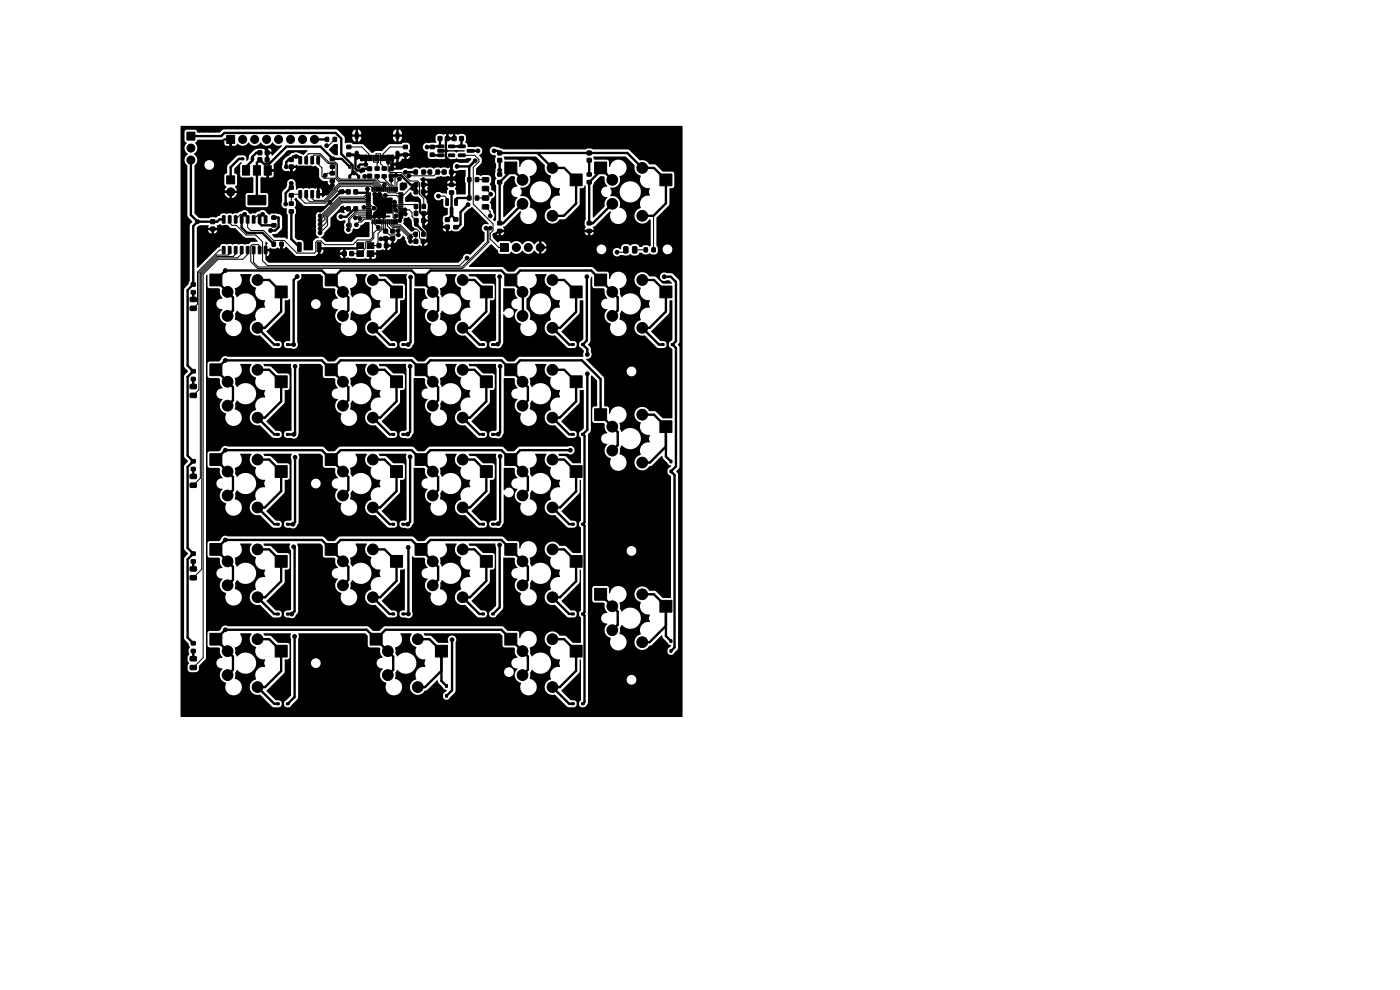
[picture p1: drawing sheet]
<svg xmlns="http://www.w3.org/2000/svg" width="297mm" height="210mm" viewBox="0 0 297 210" stroke-linecap="round" stroke-linejoin="round" font-family="sans-serif">
<g fill="#000" stroke="#000" stroke-width=".21">
<path d="M39.6 28h1.7v1.7h-1.7zM48.1 37.3h1.7v1.7h-1.7zM48.1 28.7h1.7v1.7h-1.7zM51.4 35.2h1.6v2h-1.6zM51.2 33.5h.5v.4h-.5zM53.7 35.2h1.6v2h-1.6zM53.3 33.5h.5v.4h-.5zM54.7 32h.8v.8h-.8zM54.7 33.5h.8v.8h-.8zM56 35.2h1.6v2h-1.6zM56.3 32h.8v.8h-.8zM56.3 33.5h.8v.8h-.8z"/>
<path d="M61.4 33.5h.8v.7h-.8zM61.4 35h.8v.8h-.8zM61.4 39.4h.8v.7h-.8zM63.4 33.2l.6 .1-.1 1.5-.5-.1zM64.7 33.2l.6 .1-.1 1.5-.5-.1zM66 33.2l.5 .1-.1 1.5-.5-.1zM67.2 33.2l.6 .1-.1 1.5-.5-.1zM69 29.2h.7v.8h-.7zM70.1 35h.8v.7h-.8zM70.1 33.4h.8v.6h-.8zM70.1 38.1h.8v.6h-.8zM70.1 36.4h.8v.7h-.8z"/>
<path d="M70.7 29.2h.7v.8h-.7zM73.6 32.5h.8v.7h-.8zM73.6 30.8h.8v.7h-.8zM74 37.2h.4v.6h-.4zM74 35.1h.4v.6h-.4zM75.9 37.2l.4 .1v.5l-.4-.1zM75.9 35.1l.4 .1v.5l-.4-.1zM76.5 32.9h.6v1.2h-.6zM77.3 32.9h.6v1.2h-.6zM78.1 32.9h.3v1.2h-.3zM78 37h.8v.7h-.8zM78 35.4h.8v.8h-.8z"/>
<path d="M78.6 32.9h.3v1.2h-.3zM78.9 39.7l.2 .1-.1 .8h-.1zM79.1 32.9h.3v1.2h-.3zM79.3 39.7l.2 .1-.1 .8h-.1zM79.6 32.9h.3v1.2h-.3zM79.7 39.7l.2 .1-.1 .8h-.1zM80.1 32.9h.3v1.2h-.3zM80.1 39.7l.2 .1v.8h-.2zM79.6 35.4h.8v.7h-.8zM79.6 37.1h.8v.6h-.8zM80.5 39.7l.2 .1v.8h-.2zM80.6 32.9h.3v1.2h-.3z"/>
<path d="M80.9 39.7l.2 .1-.1 .8h-.1zM81.1 32.9h.3v1.2h-.3zM81.3 39.7l.2 .1-.1 .8h-.1zM81.6 32.9h.3v1.2h-.3zM81.7 39.7l.2 .1-.1 .8h-.1zM81.1 35.4h.8v.7h-.8zM81.1 37.1h.8v.6h-.8zM82.1 39.7l.2 .1v.8h-.2zM82.5 39.7l.2 .1v.8h-.2zM82.1 32.9h.6v1.2h-.6zM82.9 39.7l.2 .1v.8h-.2zM82.6 35.4h.8v.8h-.8z"/>
<path d="M82.6 37h.8v.7h-.8zM83.3 39.7l.2 .1-.1 .8h-.1zM82.9 32.9h.6v1.2h-.6zM83.7 39.7l.2 .1-.1 .8h-.1zM84.1 39.7l.2 .1v.8h-.2zM85.6 30.8h.8v.7h-.8zM85.6 32.5h.8v.7h-.8zM87.9 36.1h.6v.8h-.6zM87.9 38.8h.7v.8h-.7zM89.4 38.8h.8v.8h-.8zM89.5 36.1h.7v.8h-.7zM90.9 36.1h.6v.8h-.6z"/>
<path d="M91.3 32.5h.8v.7h-.8zM91.3 30.8h.8v.7h-.8zM92.5 36.1h.7v.8h-.7zM92.9 30.8h1.2l.1 .5h-1.2zM92.9 31.7h1.2l.1 .5-1.2 .1zM92.9 32.7h1.2l.1 .5h-1.2zM93 29h.7v.8h-.7zM94.5 29h.8v.8h-.8zM93.8 36.1h.8v.8h-.8zM95.2 32.7h1.2l.1 .5h-1.3zM95.2 30.8h1.2l.1 .5h-1.3zM96 29h.7v.8h-.7z"/>
<path d="M95.4 38.8h.8v.7h-.8zM95.4 36.1h.8v.8h-.8zM97.3 30.8h1.3l.1 .5h-1.4zM97.3 32.7h1.3l.1 .5h-1.4zM97.5 29h.8v.8h-.8zM99.1 31.7h1.4l.1 .5-1.4 .1zM99.2 37.7h.7v.8h-.7zM100.9 37.7h.6v.8h-.6zM102.4 37.7h1.1l.2 .2v.6l-.2 .1h-1l-.2-.2zM105.6 33.6h.8v.8h-.8zM105.6 32.1h.8v.7h-.8zM105.6 36.7h.8v.6h-.8z"/>
<path d="M105.6 38.3h.8v.7h-.8zM107.1 34.4h2.5v2.5h-2.5zM120.9 36.9h2.6v2.5h-2.6zM124.6 33.6h.8v.8h-.8zM124.6 32.1h.8v.7h-.8zM124.6 36.7h.8v.6h-.8zM124.6 38.3h.8v.7h-.8zM126.1 34.4h2.6v2.5h-2.6zM140 36.9h2.5v2.5h-2.5zM40.6 60h.8v.7h-.8zM44.7 48.2h.8v.8h-.8zM44.7 46.6h.8v.8h-.8z"/>
<path d="M47.2 52.3h.5v1.5h-.5zM47.2 45.8h.5v1.5h-.5zM48.5 52.3h.5l-.1 1.5h-.5zM48.5 45.8h.5l-.1 1.5h-.5zM49.7 52.3h.6l-.1 1.5h-.5zM49.7 45.8h.6l-.1 1.5h-.5zM51 52.3h.6l-.1 1.5h-.5zM51 45.8h.6l-.1 1.5h-.5zM52.3 52.3h.5l-.1 1.5h-.5zM52.3 45.8h.5l-.1 1.5h-.5zM52.6 41.5h3.8v2h-3.8zM53.5 52.3h.6l-.1 1.5h-.5z"/>
<path d="M53.5 45.8h.6l-.1 1.5h-.5zM54.8 52.3h.6l-.1 1.5h-.5zM54.8 45.8h.6l-.1 1.5h-.5zM56.1 52.3h.5v1.5h-.5zM56.1 45.8h.5v1.5h-.5zM57.7 45.8h.8v.7h-.8zM57.7 47.5h.8v.6h-.8zM57.7 51.4h.7v.8h-.7zM59.4 51.4h.7v.8h-.7zM61.4 41.1h.8v.7h-.8zM61.4 42.9h.8v.6h-.8zM61.4 44.5h.8v.7h-.8z"/>
<path d="M63.4 40.4l.6 .1-.1 1.5-.5-.1zM63.2 51.5l.5-.1 .2 .1v1.7l-.1 .2-.7-.1zM64.7 40.4l.6 .1-.1 1.5-.5-.1zM66 40.4l.5 .1-.1 1.5-.5-.1zM67.2 40.4l.6 .1-.1 1.5-.5-.1zM67.4 51.5l.5-.1 .2 .1v1.7l-.1 .2-.7-.1zM72.7 53.4h.7v.8h-.7zM74.2 53.4h.8v.8h-.8zM73.5 40.3h.8v.8h-.8zM73.5 43.9h.8v.8h-.8zM75.7 53.2h1.4v1.2h-1.4zM75.7 51.5h1.4v1.2h-1.4z"/>
<path d="M75.1 40.3h.7v.8h-.7zM75.1 43.9h.7v.8h-.7zM77.7 40.9h.9v.1l-.8 .1zM77.7 41.3h.9v.2h-.8zM77.7 41.7h.9v.2h-.8zM77.7 42.1h.9v.2h-.8zM77.7 42.5h.9v.1l-.8 .1zM77.7 42.9h.9v.1l-.8 .1zM77.7 43.3h.9v.2h-.8zM77.7 43.7h.9v.2h-.8zM77.7 44.1h.9v.2h-.8zM77.7 44.5h.9v.1l-.8 .1z"/>
<path d="M77.7 44.9h.9v.1l-.8 .1zM77.7 45.3h.9v.2h-.8zM77.7 45.7h.9v.2h-.8zM77.7 46.1h.9v.2h-.8zM77.9 53.2h1.4v1.2h-1.4zM77.9 51.5h1.4v1.2h-1.4zM78.9 46.6h.2l-.1 .9-.1-.1zM79.3 46.6h.2l-.1 .9-.1-.1zM79.7 46.6h.2l-.1 .9-.1-.1zM80 42h3.2v3.2h-3.2zM80.1 46.6h.2v.9l-.2-.1zM80.5 46.6h.2v.9l-.2-.1z"/>
<path d="M80 51.7h.8v.8h-.8zM80.9 46.6h.2l-.1 .9-.1-.1zM81.3 46.6h.2l-.1 .9-.1-.1zM81.7 46.6h.2l-.1 .9-.1-.1zM81.4 48.6h.8v.8h-.8zM81.4 50.2h.8v.8h-.8zM82.1 46.6h.2v.9l-.2-.1zM81.6 51.7h.7v.8h-.7zM82.5 46.6h.2v.9l-.2-.1zM82.9 46.6h.2v.9l-.2-.1zM82.9 50.2h.8v.8h-.8zM82.9 48.6h.8v.8h-.8z"/>
<path d="M83.3 46.6h.2l-.1 .9-.1-.1zM83.7 46.6h.2l-.1 .9-.1-.1zM84.1 46.6h.2v.9l-.2-.1zM84.6 46.1h.8l.1 .2h-.8zM84.6 45.7h.8l.1 .2h-.8zM84.6 45.3h.8l.1 .2h-.8zM84.6 44.9h.8l.1 .1-.8 .1zM84.6 44.5h.8l.1 .1-.8 .1zM84.6 44.1h.8l.1 .2h-.8zM84.6 43.7h.8l.1 .2h-.8zM84.6 43.3h.8l.1 .2h-.8zM84.6 42.9h.8l.1 .1-.8 .1z"/>
<path d="M84.6 42.5h.8l.1 .1-.8 .1zM84.6 42.1h.8l.1 .2h-.8zM84.6 41.7h.8l.1 .2h-.8zM84.6 41.3h.8l.1 .2h-.8zM84.6 40.9h.8l.1 .1-.8 .1zM87.8 50.8h.8v.8h-.8zM87.8 49.3h.7v.8h-.7zM87.9 40.3h.7v.8h-.7zM87.9 43.4h.7v.8h-.7zM87.9 46.4h.8v.8h-.8zM87.9 44.9h.7v.8h-.7zM89.4 50.8h.8v.8h-.8z"/>
<path d="M89.4 40.3h.8v.8h-.8zM89.5 46.4h.7v.8h-.7zM89.5 49.3h.7v.8h-.7zM89.6 43.4h.6v.8h-.6zM89.6 44.9h.6v.8h-.6zM94.5 47.8h.8v.7h-.8zM94.5 46.2h.8v.8h-.8zM94.6 42.2h.5v1.4l-.5-.1zM95.5 44l.6 .1-.1 1.4-.5-.1zM95.4 40.5h.8v.7h-.8zM96.5 42.2h.5v1.4l-.5-.1zM96.3 46.2h.8v.7h-.8z"/>
<path d="M96.3 47.9h.8v.6h-.8zM99.2 41.6h.7v.8h-.7zM100.9 41.6h.6v.8h-.6zM102.4 39.6l1.1-.1 .2 .3v.5l-.2 .2h-1l-.2-.3zM102.4 43.5l1.1-.1 .2 .2v.6l-.2 .2-1-.1-.2-.2zM102.4 41.6l1.1-.1 .2 .3v.5l-.2 .2h-1l-.2-.3zM105.6 48.7h.8v.6h-.8zM105.6 47h.8v.7h-.8zM106.1 51.6h1.7v1.7h-1.7zM124.6 48.7h.8v.6h-.8zM124.6 47h.8v.7h-.8zM132.4 52.4l.6-.1 .2 .2 .1 1-.2 .2h-.6l-.2-.2z"/>
<path d="M134.2 52.4l.7-.1 .2 .2v1l-.1 .2h-.6l-.2-.2zM136.7 52.6h.6v.8h-.6zM138.3 52.6h.7v.8h-.7zM40.4 65l1.1-.1 .2 .3v.5l-.2 .2h-1l-.2-.2zM40.4 63.1h1.1l.2 .2v.6l-.2 .1h-1l-.2-.2zM40.6 78.4h.8v.7h-.8zM40.6 61.7h.8v.6h-.8zM44.5 77.2h2.6v2.5h-2.6zM44.5 58.1h2.6v2.5h-2.6zM58.4 60.7h2.5v2.5h-2.5zM58.7 72.9h.5v.4h-.5zM60.8 72.9h.5v.4h-.5z"/>
<path d="M69 77.2h2.5v2.5h-2.5zM69 58.1h2.5v2.5h-2.5zM82.8 60.7h2.6v2.5h-2.6zM83.2 72.9h.5v.4h-.5zM85.3 72.9h.5v.4h-.5zM88 77.2h2.6v2.5h-2.6zM88 58.1h2.6v2.5h-2.6zM101.9 60.7h2.5v2.5h-2.5zM102.2 72.9h.6v.4h-.6zM104.3 72.9h.6v.4h-.6zM107.1 77.2h2.5v2.5h-2.5zM107.1 58.1h2.5v2.5h-2.5z"/>
<path d="M120.9 60.7h2.6v2.5h-2.6zM121.3 72.9h.5v.4h-.5zM123.4 72.9h.5v.4h-.5zM126.1 58.1h2.6v2.5h-2.6zM140 60.7h2.5v2.5h-2.5zM140.3 72.9h.6v.4h-.6zM142.4 72.9h.6v.4h-.6zM40.4 83.5l1.1-.1 .2 .2v.6l-.2 .2-1-.1-.2-.2zM40.4 81.6l1.1-.1 .2 .3v.5l-.2 .2h-1l-.2-.3zM40.6 80.1h.8v.6h-.8zM40.6 97.5h.8v.7h-.8zM40.6 99.2h.8v.6h-.8z"/>
<path d="M44.5 96.2h2.6v2.5h-2.6zM58.4 79.7h2.5v2.5h-2.5zM58.7 92l.5-.1v.4l-.5 .1zM60.8 92l.5-.1v.4l-.5 .1zM69 96.2h2.5v2.5h-2.5zM82.8 79.7h2.6v2.5h-2.6zM83.2 92l.5-.1v.4l-.5 .1zM85.3 92l.5-.1v.4l-.5 .1zM88 96.2h2.6v2.5h-2.6zM101.9 79.7h2.5v2.5h-2.5zM102.2 91.9h.6v.4h-.6zM104.3 91.9h.6v.4h-.6z"/>
<path d="M107.1 96.2h2.5v2.5h-2.5zM120.9 79.7h2.6v2.5h-2.6zM121.3 91.9h.5v.4h-.5zM123.4 91.9h.5v.4h-.5zM126.1 86.7h2.6v2.5h-2.6zM140 89.3h2.5v2.5h-2.5zM142.1 97.6h.4v.6h-.4zM40.4 102.5h1.1l.2 .2v.6l-.2 .1h-1l-.2-.2zM40.4 100.6h1.1l.2 .2v.6l-.2 .1h-1l-.2-.2zM40.6 117.1h.8v.7h-.8zM40.6 118.8h.8v.6h-.8zM44.5 115.3h2.6v2.5h-2.6z"/>
<path d="M58.4 98.8h2.5v2.5h-2.5zM58.7 111h.5v.4h-.5zM60.8 111h.5v.4h-.5zM69 115.3h2.5v2.5h-2.5zM82.8 98.8h2.6v2.5h-2.6zM83.2 111h.5v.4h-.5zM85.3 111h.5v.4h-.5zM88 115.3h2.6v2.5h-2.6zM101.9 98.8h2.5v2.5h-2.5zM102.2 111h.6v.4h-.6zM104.3 111h.6v.4h-.6zM107.1 115.3h2.5v2.5h-2.5z"/>
<path d="M120.9 98.8h2.6v2.5h-2.6zM121.3 111h.5v.4h-.5zM123.4 111h.5v.4h-.5zM142.1 99.7h.4v.6h-.4zM40.4 122.1h1.1l.2 .2v.6l-.2 .1h-1l-.2-.2zM40.4 120.3l1.1-.1 .2 .2v.6l-.2 .2h-1l-.2-.3zM40.6 136.1h.8v.7h-.8zM40.6 137.8h.8v.6h-.8zM44.5 134.3h2.6v2.5h-2.6zM58.4 136.9h2.5v2.5h-2.5zM58.4 117.8h2.5v2.5h-2.5zM58.7 130.1l.5-.1v.4l-.5 .1z"/>
<path d="M60.8 130.1l.5-.1v.4l-.5 .1zM78.5 134.3h2.6v2.5h-2.6zM82.8 117.8h2.6v2.5h-2.6zM83.2 130h.5v.4h-.5zM85.3 130h.5v.4h-.5zM92.4 136.9h2.5v2.5h-2.5zM101.9 117.8h2.5v2.5h-2.5zM102.2 130h.6v.4h-.6zM104.3 130h.6v.4h-.6zM107.1 134.3h2.5v2.5h-2.5zM120.9 117.8h2.6v2.5h-2.6zM120.9 136.9h2.6v2.5h-2.6z"/>
<path d="M121.3 130h.5v.4h-.5zM123.4 130h.5v.4h-.5zM126.1 124.8h2.6v2.5h-2.6zM140 127.4h2.5v2.5h-2.5zM142.1 137.8h.4v.6h-.4zM142.1 135.7h.4v.6h-.4zM40.4 141.2l1.1-.1 .2 .3v.5l-.2 .2h-1l-.2-.2zM40.4 139.3h1.1l.2 .2v.6l-.2 .1h-1l-.2-.2zM58.7 149.1h.5v.4h-.5zM60.8 149.1h.5v.4h-.5zM94.5 147.4h.4v.5h-.4zM94.5 145.3h.4v.5h-.4z"/>
<path d="M121.3 149.1h.5v.4h-.5zM123.4 149.1h.5v.4h-.5z"/>
<circle cx="40.5" cy="34" r=".85"/>
<circle cx="40.5" cy="31.4" r=".85"/>
<circle cx="42.2" cy="27.6" r=".4"/>
<circle cx="42.2" cy="37.2" r=".4"/>
<circle cx="42.2" cy="30.2" r=".4"/>
<circle cx="42.2" cy="32.8" r=".4"/>
<circle cx="42.2" cy="38.4" r=".4"/>
<circle cx="42.2" cy="36.1" r=".4"/>
<circle cx="42.2" cy="39.5" r=".4"/>
<circle cx="43.3" cy="27.6" r=".4"/>
<circle cx="43.3" cy="37.2" r=".4"/>
<circle cx="43.3" cy="30.2" r=".4"/>
<circle cx="43.3" cy="32.8" r=".4"/>
<circle cx="43.3" cy="38.4" r=".4"/>
<circle cx="43.3" cy="39.5" r=".4"/>
<circle cx="44.4" cy="27.6" r=".4"/>
<circle cx="44.4" cy="37.2" r=".4"/>
<circle cx="44.4" cy="30.2" r=".4"/>
<circle cx="44.4" cy="32.8" r=".4"/>
<circle cx="44.4" cy="38.4" r=".4"/>
<circle cx="44.4" cy="39.5" r=".4"/>
<circle cx="45.5" cy="27.6" r=".4"/>
<circle cx="45.5" cy="37.2" r=".4"/>
<circle cx="45.5" cy="30.2" r=".4"/>
<circle cx="45.5" cy="38.4" r=".4"/>
<circle cx="45.5" cy="32.8" r=".4"/>
<circle cx="45.5" cy="39.5" r=".4"/>
<circle cx="48.2" cy="32.8" r=".4"/>
<circle cx="48.2" cy="34" r=".4"/>
<circle cx="49.4" cy="32.8" r=".4"/>
<circle cx="51.1" cy="32.2" r=".4"/>
<circle cx="51.5" cy="29.6" r=".85"/>
<circle cx="51.8" cy="39.6" r=".4"/>
<circle cx="51.8" cy="38.4" r=".4"/>
<circle cx="52.3" cy="32.2" r=".4"/>
<circle cx="52.9" cy="39.6" r=".4"/>
<circle cx="52.9" cy="38.4" r=".4"/>
<circle cx="54" cy="29.6" r=".85"/>
<circle cx="56" cy="38.4" r=".4"/>
<circle cx="56" cy="39.7" r=".4"/>
<circle cx="56.6" cy="29.6" r=".85"/>
<circle cx="57.1" cy="38.4" r=".4"/>
<circle cx="57.1" cy="39.7" r=".4"/>
<circle cx="59.1" cy="29.6" r=".85"/>
<circle cx="60.6" cy="36.9" r=".4"/>
<circle cx="60.6" cy="38" r=".4"/>
<circle cx="60.7" cy="35.4" r=".4"/>
<circle cx="61" cy="32.6" r=".4"/>
<circle cx="61.6" cy="29.6" r=".85"/>
<circle cx="61.8" cy="38.9" r=".4"/>
<circle cx="62.8" cy="33.2" r=".4"/>
<circle cx="63.5" cy="37.8" r=".4"/>
<circle cx="63.5" cy="36.5" r=".4"/>
<circle cx="63.5" cy="39.1" r=".4"/>
<circle cx="64.2" cy="29.6" r=".85"/>
<circle cx="64.7" cy="37.8" r=".4"/>
<circle cx="64.7" cy="36.5" r=".4"/>
<circle cx="64.7" cy="39.1" r=".4"/>
<circle cx="65.9" cy="36.5" r=".4"/>
<circle cx="65.9" cy="37.8" r=".4"/>
<circle cx="65.9" cy="39.1" r=".4"/>
<circle cx="66.7" cy="29.6" r=".85"/>
<circle cx="67.1" cy="37.8" r=".4"/>
<circle cx="67.1" cy="36.5" r=".4"/>
<circle cx="67.1" cy="39.1" r=".4"/>
<circle cx="69" cy="37.2" r=".4"/>
<circle cx="69.3" cy="30.9" r=".4"/>
<circle cx="70.5" cy="39.3" r=".4"/>
<circle cx="71.2" cy="32.3" r=".4"/>
<circle cx="71.2" cy="31.2" r=".4"/>
<circle cx="73.9" cy="28.3" r=".4"/>
<circle cx="73.9" cy="29.5" r=".4"/>
<circle cx="75.1" cy="36.7" r=".4"/>
<circle cx="77.3" cy="29.8" r=".4"/>
<circle cx="77.3" cy="28.7" r=".4"/>
<circle cx="77.4" cy="37.4" r=".4"/>
<circle cx="77.6" cy="34.9" r=".4"/>
<circle cx="78.4" cy="30.9" r=".4"/>
<circle cx="78.4" cy="28.7" r=".4"/>
<circle cx="78.4" cy="29.8" r=".4"/>
<circle cx="79.5" cy="30.9" r=".4"/>
<circle cx="79.5" cy="29.8" r=".4"/>
<circle cx="79.5" cy="28.7" r=".4"/>
<circle cx="80.6" cy="30.9" r=".4"/>
<circle cx="80.6" cy="29.8" r=".4"/>
<circle cx="80.6" cy="28.7" r=".4"/>
<circle cx="81.5" cy="39.3" r=".4"/>
<circle cx="81.7" cy="29.8" r=".4"/>
<circle cx="81.7" cy="28.7" r=".4"/>
<circle cx="82.4" cy="34.4" r=".4"/>
<circle cx="82.8" cy="29.8" r=".4"/>
<circle cx="82.8" cy="28.7" r=".4"/>
<circle cx="83" cy="38.2" r=".4"/>
<circle cx="83.3" cy="34.9" r=".4"/>
<circle cx="84" cy="37.2" r=".4"/>
<circle cx="84.7" cy="37.9" r=".4"/>
<circle cx="85.9" cy="39.2" r=".4"/>
<circle cx="86" cy="36.5" r=".4"/>
<circle cx="86.2" cy="28.4" r=".4"/>
<circle cx="86.2" cy="29.5" r=".4"/>
<circle cx="86.7" cy="37.3" r=".4"/>
<circle cx="87.5" cy="39.9" r=".4"/>
<circle cx="88.2" cy="30.7" r=".4"/>
<circle cx="88.2" cy="28.4" r=".4"/>
<circle cx="88.2" cy="29.5" r=".4"/>
<circle cx="88.9" cy="34.8" r=".4"/>
<circle cx="89.3" cy="28.4" r=".4"/>
<circle cx="89.3" cy="29.5" r=".4"/>
<circle cx="89.8" cy="38.1" r=".4"/>
<circle cx="90.1" cy="33.5" r=".4"/>
<circle cx="90.1" cy="34.8" r=".4"/>
<circle cx="90.4" cy="28.4" r=".4"/>
<circle cx="90.4" cy="29.5" r=".4"/>
<circle cx="90.6" cy="31.2" r=".4"/>
<circle cx="91.3" cy="34.8" r=".4"/>
<circle cx="91.5" cy="28.4" r=".4"/>
<circle cx="91.5" cy="39.1" r=".4"/>
<circle cx="91.5" cy="29.5" r=".4"/>
<circle cx="92.5" cy="34.8" r=".4"/>
<circle cx="92.9" cy="39.1" r=".4"/>
<circle cx="93.7" cy="34.8" r=".4"/>
<circle cx="94.2" cy="39.1" r=".4"/>
<circle cx="97" cy="35.3" r=".4"/>
<circle cx="97.5" cy="37.9" r=".4"/>
<circle cx="97.5" cy="39.2" r=".4"/>
<circle cx="97.5" cy="36.7" r=".4"/>
<circle cx="100" cy="29.2" r=".4"/>
<circle cx="100" cy="30.4" r=".4"/>
<circle cx="100.8" cy="34.1" r=".4"/>
<circle cx="101.2" cy="29.2" r=".4"/>
<circle cx="101.2" cy="30.4" r=".4"/>
<circle cx="101.4" cy="32" r=".4"/>
<circle cx="101.8" cy="36.4" r=".4"/>
<circle cx="102.4" cy="29.2" r=".4"/>
<circle cx="102.4" cy="30.4" r=".4"/>
<circle cx="103.1" cy="33.6" r=".4"/>
<circle cx="103.1" cy="34.9" r=".4"/>
<circle cx="103.1" cy="36.4" r=".4"/>
<circle cx="103.6" cy="29.2" r=".4"/>
<circle cx="103.6" cy="30.4" r=".4"/>
<circle cx="104.4" cy="34.9" r=".4"/>
<circle cx="104.4" cy="33.5" r=".4"/>
<circle cx="104.4" cy="36.4" r=".4"/>
<circle cx="104.8" cy="29.2" r=".4"/>
<circle cx="104.8" cy="32" r=".4"/>
<circle cx="104.8" cy="30.4" r=".4"/>
<circle cx="106" cy="29.2" r=".4"/>
<circle cx="106" cy="30.4" r=".4"/>
<circle cx="106" cy="36.1" r=".4"/>
<circle cx="107.2" cy="29.2" r=".4"/>
<circle cx="107.2" cy="30.4" r=".4"/>
<circle cx="108" cy="38.9" r=".4"/>
<circle cx="108.4" cy="29.2" r=".4"/>
<circle cx="108.4" cy="30.4" r=".4"/>
<circle cx="109.6" cy="29.2" r=".4"/>
<circle cx="109.6" cy="30.4" r=".4"/>
<circle cx="110.8" cy="29.2" r=".4"/>
<circle cx="110.8" cy="30.4" r=".4"/>
<circle cx="110.8" cy="38.2" r="1.14"/>
<circle cx="112" cy="29.2" r=".4"/>
<circle cx="112" cy="30.4" r=".4"/>
<circle cx="113.2" cy="29.2" r=".4"/>
<circle cx="113.2" cy="30.4" r=".4"/>
<circle cx="114.4" cy="29.2" r=".4"/>
<circle cx="114.4" cy="30.4" r=".4"/>
<circle cx="115.6" cy="29.2" r=".4"/>
<circle cx="115.6" cy="30.4" r=".4"/>
<circle cx="116.8" cy="29.2" r=".4"/>
<circle cx="116.8" cy="30.4" r=".4"/>
<circle cx="117.2" cy="35.6" r="1.14"/>
<circle cx="118" cy="29.2" r=".4"/>
<circle cx="118" cy="30.4" r=".4"/>
<circle cx="119.2" cy="29.2" r=".4"/>
<circle cx="119.2" cy="30.4" r=".4"/>
<circle cx="120.4" cy="29.2" r=".4"/>
<circle cx="120.4" cy="30.4" r=".4"/>
<circle cx="121.6" cy="29.2" r=".4"/>
<circle cx="121.6" cy="30.4" r=".4"/>
<circle cx="122.8" cy="29.2" r=".4"/>
<circle cx="122.8" cy="30.4" r=".4"/>
<circle cx="124" cy="29.2" r=".4"/>
<circle cx="124" cy="30.4" r=".4"/>
<circle cx="125.2" cy="29.2" r=".4"/>
<circle cx="125.2" cy="30.4" r=".4"/>
<circle cx="126.4" cy="29.2" r=".4"/>
<circle cx="126.4" cy="30.4" r=".4"/>
<circle cx="126.9" cy="39" r=".4"/>
<circle cx="127.6" cy="29.2" r=".4"/>
<circle cx="127.6" cy="30.4" r=".4"/>
<circle cx="128.8" cy="29.2" r=".4"/>
<circle cx="128.8" cy="30.4" r=".4"/>
<circle cx="129.9" cy="38.2" r="1.14"/>
<circle cx="130" cy="29.2" r=".4"/>
<circle cx="130" cy="30.4" r=".4"/>
<circle cx="131.2" cy="29.2" r=".4"/>
<circle cx="131.2" cy="30.4" r=".4"/>
<circle cx="132.4" cy="29.2" r=".4"/>
<circle cx="132.4" cy="30.4" r=".4"/>
<circle cx="133.6" cy="29.2" r=".4"/>
<circle cx="133.6" cy="30.4" r=".4"/>
<circle cx="134.8" cy="29.2" r=".4"/>
<circle cx="134.8" cy="30.4" r=".4"/>
<circle cx="136" cy="29.2" r=".4"/>
<circle cx="136" cy="32.9" r=".4"/>
<circle cx="136" cy="30.4" r=".4"/>
<circle cx="136" cy="31.7" r=".4"/>
<circle cx="136.2" cy="35.6" r="1.14"/>
<circle cx="137.2" cy="29.2" r=".4"/>
<circle cx="137.2" cy="32.9" r=".4"/>
<circle cx="137.2" cy="30.4" r=".4"/>
<circle cx="137.2" cy="31.7" r=".4"/>
<circle cx="138.4" cy="29.2" r=".4"/>
<circle cx="138.4" cy="32.9" r=".4"/>
<circle cx="138.4" cy="30.4" r=".4"/>
<circle cx="138.4" cy="34.1" r=".4"/>
<circle cx="138.4" cy="31.7" r=".4"/>
<circle cx="139.6" cy="29.2" r=".4"/>
<circle cx="139.6" cy="32.9" r=".4"/>
<circle cx="139.6" cy="30.4" r=".4"/>
<circle cx="139.6" cy="31.7" r=".4"/>
<circle cx="139.6" cy="34.1" r=".4"/>
<circle cx="140.8" cy="35.3" r=".4"/>
<circle cx="140.8" cy="29.2" r=".4"/>
<circle cx="140.8" cy="32.9" r=".4"/>
<circle cx="140.8" cy="30.4" r=".4"/>
<circle cx="140.8" cy="34.1" r=".4"/>
<circle cx="140.8" cy="31.7" r=".4"/>
<circle cx="142" cy="29.2" r=".4"/>
<circle cx="142" cy="35.3" r=".4"/>
<circle cx="142" cy="32.9" r=".4"/>
<circle cx="142" cy="30.4" r=".4"/>
<circle cx="142" cy="31.7" r=".4"/>
<circle cx="142" cy="34.1" r=".4"/>
<circle cx="41.9" cy="47" r=".4"/>
<circle cx="42.2" cy="40.6" r=".4"/>
<circle cx="42.2" cy="44" r=".4"/>
<circle cx="42.2" cy="42.9" r=".4"/>
<circle cx="42.2" cy="45.2" r=".4"/>
<circle cx="42.2" cy="41.7" r=".4"/>
<circle cx="42.4" cy="53" r=".4"/>
<circle cx="42.4" cy="48.6" r=".4"/>
<circle cx="42.4" cy="50.8" r=".4"/>
<circle cx="42.4" cy="54.1" r=".4"/>
<circle cx="42.4" cy="49.7" r=".4"/>
<circle cx="42.4" cy="51.9" r=".4"/>
<circle cx="43.3" cy="40.6" r=".4"/>
<circle cx="43.3" cy="44" r=".4"/>
<circle cx="43.3" cy="42.9" r=".4"/>
<circle cx="43.3" cy="45.2" r=".4"/>
<circle cx="43.3" cy="41.7" r=".4"/>
<circle cx="43.5" cy="53" r=".4"/>
<circle cx="43.5" cy="48.6" r=".4"/>
<circle cx="43.5" cy="50.8" r=".4"/>
<circle cx="43.5" cy="49.7" r=".4"/>
<circle cx="43.5" cy="54.1" r=".4"/>
<circle cx="43.5" cy="51.9" r=".4"/>
<circle cx="44.4" cy="40.6" r=".4"/>
<circle cx="44.4" cy="44" r=".4"/>
<circle cx="44.4" cy="42.9" r=".4"/>
<circle cx="44.4" cy="45.2" r=".4"/>
<circle cx="44.4" cy="41.7" r=".4"/>
<circle cx="44.6" cy="53" r=".4"/>
<circle cx="44.6" cy="50.8" r=".4"/>
<circle cx="44.6" cy="51.9" r=".4"/>
<circle cx="45.5" cy="40.6" r=".4"/>
<circle cx="45.5" cy="44" r=".4"/>
<circle cx="45.5" cy="42.9" r=".4"/>
<circle cx="45.5" cy="45.2" r=".4"/>
<circle cx="45.5" cy="41.7" r=".4"/>
<circle cx="45.7" cy="50.8" r=".4"/>
<circle cx="45.7" cy="51.9" r=".4"/>
<circle cx="46.8" cy="44" r=".4"/>
<circle cx="46.8" cy="42.9" r=".4"/>
<circle cx="46.9" cy="50.8" r=".4"/>
<circle cx="47.7" cy="48.2" r=".4"/>
<circle cx="47.8" cy="57.4" r=".4"/>
<circle cx="47.9" cy="44" r=".4"/>
<circle cx="47.9" cy="42.9" r=".4"/>
<circle cx="48.1" cy="50.8" r=".4"/>
<circle cx="48.9" cy="40.7" r=".85"/>
<circle cx="49.1" cy="44" r=".4"/>
<circle cx="49.1" cy="42.9" r=".4"/>
<circle cx="49.3" cy="50.8" r=".4"/>
<circle cx="50.2" cy="44" r=".4"/>
<circle cx="50.2" cy="42.9" r=".4"/>
<circle cx="50.5" cy="50.8" r=".4"/>
<circle cx="51.7" cy="50.8" r=".4"/>
<circle cx="51.9" cy="45.5" r=".4"/>
<circle cx="54.6" cy="59.4" r="1.14"/>
<circle cx="55.7" cy="45.5" r=".4"/>
<circle cx="57.4" cy="48.9" r=".4"/>
<circle cx="58.1" cy="53.8" r=".4"/>
<circle cx="58.1" cy="44.8" r=".4"/>
<circle cx="58.1" cy="54.9" r=".4"/>
<circle cx="58.6" cy="40.9" r=".4"/>
<circle cx="59.2" cy="43.6" r=".4"/>
<circle cx="59.2" cy="44.8" r=".4"/>
<circle cx="59.2" cy="54.9" r=".4"/>
<circle cx="59.2" cy="53.8" r=".4"/>
<circle cx="60.6" cy="43.3" r=".4"/>
<circle cx="61.8" cy="54.2" r=".4"/>
<circle cx="63" cy="58.7" r=".4"/>
<circle cx="63.7" cy="48.3" r=".4"/>
<circle cx="63.7" cy="45" r=".4"/>
<circle cx="63.7" cy="47.2" r=".4"/>
<circle cx="63.7" cy="49.5" r=".4"/>
<circle cx="63.7" cy="46.1" r=".4"/>
<circle cx="64.8" cy="48.3" r=".4"/>
<circle cx="64.8" cy="45" r=".4"/>
<circle cx="64.8" cy="46.1" r=".4"/>
<circle cx="64.8" cy="47.2" r=".4"/>
<circle cx="64.8" cy="49.5" r=".4"/>
<circle cx="67.9" cy="44.6" r=".4"/>
<circle cx="67.9" cy="47.6" r=".4"/>
<circle cx="67.9" cy="46.7" r=".4"/>
<circle cx="67.9" cy="45.8" r=".4"/>
<circle cx="67.9" cy="48.5" r=".4"/>
<circle cx="67.9" cy="49.4" r=".4"/>
<circle cx="69.2" cy="53.6" r=".4"/>
<circle cx="69.9" cy="49.9" r=".4"/>
<circle cx="70" cy="42.9" r=".4"/>
<circle cx="70.2" cy="53.6" r=".4"/>
<circle cx="71" cy="49.9" r=".4"/>
<circle cx="71" cy="47.7" r=".4"/>
<circle cx="71" cy="48.8" r=".4"/>
<circle cx="71.2" cy="53.6" r=".4"/>
<circle cx="72.1" cy="49.9" r=".4"/>
<circle cx="72.1" cy="47.7" r=".4"/>
<circle cx="72.1" cy="48.8" r=".4"/>
<circle cx="72.2" cy="40.7" r=".4"/>
<circle cx="72.3" cy="46" r=".4"/>
<circle cx="72.6" cy="44.2" r=".4"/>
<circle cx="73.9" cy="48.7" r=".4"/>
<circle cx="73.9" cy="47.8" r=".4"/>
<circle cx="75.4" cy="46.2" r=".4"/>
<circle cx="75.6" cy="47.7" r=".4"/>
<circle cx="76.4" cy="46.4" r=".4"/>
<circle cx="77.2" cy="44" r=".4"/>
<circle cx="78" cy="40.1" r=".4"/>
<circle cx="79.1" cy="59.4" r="1.14"/>
<circle cx="79.3" cy="44.2" r=".4"/>
<circle cx="79.4" cy="46" r=".4"/>
<circle cx="79.5" cy="41.2" r=".4"/>
<circle cx="80.2" cy="48.2" r=".4"/>
<circle cx="80.4" cy="46" r=".4"/>
<circle cx="80.5" cy="41.2" r=".4"/>
<circle cx="80.5" cy="44.6" r=".4"/>
<circle cx="80.8" cy="50.7" r=".4"/>
<circle cx="81.4" cy="46" r=".4"/>
<circle cx="81.8" cy="41.4" r=".4"/>
<circle cx="82.6" cy="42.6" r=".4"/>
<circle cx="83.7" cy="43.8" r=".4"/>
<circle cx="83.7" cy="42.9" r=".4"/>
<circle cx="84" cy="45.8" r=".4"/>
<circle cx="84" cy="44.6" r=".4"/>
<circle cx="84.5" cy="48.9" r=".4"/>
<circle cx="84.5" cy="49.8" r=".4"/>
<circle cx="84.8" cy="46.8" r=".4"/>
<circle cx="85.9" cy="44.5" r=".4"/>
<circle cx="86" cy="45.4" r=".4"/>
<circle cx="86.1" cy="46.7" r=".4"/>
<circle cx="86.4" cy="42.3" r=".4"/>
<circle cx="87.1" cy="50.3" r=".4"/>
<circle cx="87.1" cy="51.2" r=".4"/>
<circle cx="87.1" cy="58.8" r=".4"/>
<circle cx="87.4" cy="48.6" r=".4"/>
<circle cx="87.5" cy="53" r=".4"/>
<circle cx="87.5" cy="54.1" r=".4"/>
<circle cx="88.3" cy="47.6" r=".4"/>
<circle cx="88.5" cy="42.3" r=".4"/>
<circle cx="88.6" cy="53" r=".4"/>
<circle cx="88.6" cy="54.1" r=".4"/>
<circle cx="89.7" cy="53" r=".4"/>
<circle cx="89.7" cy="54.1" r=".4"/>
<circle cx="90.8" cy="53" r=".4"/>
<circle cx="90.8" cy="54.1" r=".4"/>
<circle cx="91.1" cy="48.5" r=".4"/>
<circle cx="91.4" cy="41" r=".4"/>
<circle cx="91.9" cy="54.1" r=".4"/>
<circle cx="92.2" cy="46.3" r=".4"/>
<circle cx="92.2" cy="48.5" r=".4"/>
<circle cx="92.2" cy="44.1" r=".4"/>
<circle cx="92.2" cy="45.2" r=".4"/>
<circle cx="92.2" cy="47.4" r=".4"/>
<circle cx="92.9" cy="40.2" r=".4"/>
<circle cx="93" cy="41.6" r=".4"/>
<circle cx="93" cy="54.1" r=".4"/>
<circle cx="93.3" cy="46.3" r=".4"/>
<circle cx="93.3" cy="48.5" r=".4"/>
<circle cx="93.3" cy="44.1" r=".4"/>
<circle cx="93.3" cy="47.4" r=".4"/>
<circle cx="93.3" cy="45.2" r=".4"/>
<circle cx="94.1" cy="54.1" r=".4"/>
<circle cx="94.2" cy="40.2" r=".4"/>
<circle cx="94.4" cy="45.2" r=".4"/>
<circle cx="95.2" cy="54.1" r=".4"/>
<circle cx="96.3" cy="54.1" r=".4"/>
<circle cx="97.5" cy="40.5" r=".4"/>
<circle cx="98.1" cy="59.4" r="1.14"/>
<circle cx="99.1" cy="54.7" r=".4"/>
<circle cx="99.3" cy="46.3" r=".4"/>
<circle cx="99.3" cy="43.4" r=".4"/>
<circle cx="99.3" cy="48.5" r=".4"/>
<circle cx="99.3" cy="47.4" r=".4"/>
<circle cx="100.4" cy="46.3" r=".4"/>
<circle cx="100.4" cy="48.5" r=".4"/>
<circle cx="100.4" cy="47.4" r=".4"/>
<circle cx="101.5" cy="46.3" r=".4"/>
<circle cx="101.5" cy="48.5" r=".4"/>
<circle cx="101.5" cy="49.4" r=".4"/>
<circle cx="101.5" cy="47.4" r=".4"/>
<circle cx="103.1" cy="48.4" r=".4"/>
<circle cx="104" cy="45.8" r=".4"/>
<circle cx="104" cy="48.4" r=".4"/>
<circle cx="104.1" cy="41.2" r=".4"/>
<circle cx="104.9" cy="49.9" r=".4"/>
<circle cx="106" cy="58.7" r=".4"/>
<circle cx="108" cy="42.9" r=".4"/>
<circle cx="109.5" cy="52.5" r=".85"/>
<circle cx="110.8" cy="43.2" r="1.14"/>
<circle cx="112.1" cy="52.5" r=".85"/>
<circle cx="114.6" cy="52.5" r=".85"/>
<circle cx="117.2" cy="45.8" r="1.14"/>
<circle cx="117.2" cy="59.4" r="1.14"/>
<circle cx="117.3" cy="52" r=".4"/>
<circle cx="117.3" cy="53.2" r=".4"/>
<circle cx="118.5" cy="52" r=".4"/>
<circle cx="118.5" cy="53.2" r=".4"/>
<circle cx="119.7" cy="52" r=".4"/>
<circle cx="119.7" cy="53.2" r=".4"/>
<circle cx="120.9" cy="52" r=".4"/>
<circle cx="120.9" cy="53.2" r=".4"/>
<circle cx="122.1" cy="52" r=".4"/>
<circle cx="122.1" cy="53.2" r=".4"/>
<circle cx="123.3" cy="52" r=".4"/>
<circle cx="123.3" cy="53.2" r=".4"/>
<circle cx="124.5" cy="58.7" r=".4"/>
<circle cx="124.5" cy="52" r=".4"/>
<circle cx="124.5" cy="53.2" r=".4"/>
<circle cx="125.7" cy="52" r=".4"/>
<circle cx="125.7" cy="53.2" r=".4"/>
<circle cx="126.9" cy="42.9" r=".4"/>
<circle cx="127.3" cy="49.3" r=".4"/>
<circle cx="127.3" cy="50.5" r=".4"/>
<circle cx="128.5" cy="49.3" r=".4"/>
<circle cx="128.5" cy="50.5" r=".4"/>
<circle cx="129.7" cy="49.3" r=".4"/>
<circle cx="129.7" cy="50.5" r=".4"/>
<circle cx="129.9" cy="43.2" r="1.14"/>
<circle cx="130.9" cy="49.3" r=".4"/>
<circle cx="130.9" cy="53.5" r=".4"/>
<circle cx="130.9" cy="50.5" r=".4"/>
<circle cx="132.1" cy="49.3" r=".4"/>
<circle cx="132.1" cy="50.5" r=".4"/>
<circle cx="133.3" cy="49.3" r=".4"/>
<circle cx="133.3" cy="50.5" r=".4"/>
<circle cx="134.5" cy="49.3" r=".4"/>
<circle cx="134.5" cy="50.5" r=".4"/>
<circle cx="135.7" cy="49.3" r=".4"/>
<circle cx="135.7" cy="50.5" r=".4"/>
<circle cx="136.2" cy="45.8" r="1.14"/>
<circle cx="136.2" cy="59.4" r="1.14"/>
<circle cx="140.9" cy="58.7" r=".4"/>
<circle cx="47.8" cy="76.4" r=".4"/>
<circle cx="48.3" cy="61.9" r="1.14"/>
<circle cx="48.3" cy="67" r="1.14"/>
<circle cx="54.6" cy="78.4" r="1.14"/>
<circle cx="54.6" cy="69.5" r="1.14"/>
<circle cx="62.3" cy="73.1" r=".4"/>
<circle cx="62.6" cy="77.7" r=".4"/>
<circle cx="72.7" cy="61.9" r="1.14"/>
<circle cx="72.7" cy="67" r="1.14"/>
<circle cx="79.1" cy="69.5" r="1.14"/>
<circle cx="79.1" cy="78.4" r="1.14"/>
<circle cx="86.6" cy="73.1" r=".4"/>
<circle cx="87" cy="77.7" r=".4"/>
<circle cx="91.8" cy="67" r="1.14"/>
<circle cx="91.8" cy="61.9" r="1.14"/>
<circle cx="98.1" cy="78.4" r="1.14"/>
<circle cx="98.1" cy="69.5" r="1.14"/>
<circle cx="105.6" cy="73" r=".4"/>
<circle cx="106.1" cy="77.7" r=".4"/>
<circle cx="110.8" cy="61.9" r="1.14"/>
<circle cx="110.8" cy="67" r="1.14"/>
<circle cx="117.2" cy="69.5" r="1.14"/>
<circle cx="117.2" cy="78.4" r="1.14"/>
<circle cx="124.6" cy="79.3" r=".4"/>
<circle cx="124.6" cy="75.2" r=".4"/>
<circle cx="129.9" cy="61.9" r="1.14"/>
<circle cx="129.9" cy="67" r="1.14"/>
<circle cx="136.2" cy="69.5" r="1.14"/>
<circle cx="47.8" cy="95.5" r=".4"/>
<circle cx="48.3" cy="86.1" r="1.14"/>
<circle cx="48.3" cy="81" r="1.14"/>
<circle cx="54.6" cy="97.5" r="1.14"/>
<circle cx="54.6" cy="88.6" r="1.14"/>
<circle cx="62.4" cy="92.1" r=".4"/>
<circle cx="62.6" cy="97" r=".4"/>
<circle cx="72.7" cy="86.1" r="1.14"/>
<circle cx="72.7" cy="81" r="1.14"/>
<circle cx="79.1" cy="97.5" r="1.14"/>
<circle cx="79.1" cy="88.6" r="1.14"/>
<circle cx="86.5" cy="92.1" r=".4"/>
<circle cx="87" cy="96.9" r=".4"/>
<circle cx="91.8" cy="81" r="1.14"/>
<circle cx="91.8" cy="86.1" r="1.14"/>
<circle cx="98.1" cy="97.5" r="1.14"/>
<circle cx="98.1" cy="88.6" r="1.14"/>
<circle cx="105.7" cy="92.1" r=".4"/>
<circle cx="106.1" cy="96.8" r=".4"/>
<circle cx="110.8" cy="86.1" r="1.14"/>
<circle cx="110.8" cy="81" r="1.14"/>
<circle cx="117.2" cy="88.6" r="1.14"/>
<circle cx="117.2" cy="97.5" r="1.14"/>
<circle cx="121" cy="95.5" r=".4"/>
<circle cx="129.9" cy="90.5" r="1.14"/>
<circle cx="129.9" cy="95.6" r="1.14"/>
<circle cx="136.2" cy="88" r="1.14"/>
<circle cx="136.2" cy="98.1" r="1.14"/>
<circle cx="47.8" cy="114.5" r=".4"/>
<circle cx="48.3" cy="119.1" r="1.14"/>
<circle cx="48.3" cy="105.1" r="1.14"/>
<circle cx="48.3" cy="100" r="1.14"/>
<circle cx="54.6" cy="107.6" r="1.14"/>
<circle cx="54.6" cy="116.5" r="1.14"/>
<circle cx="62.1" cy="111.2" r=".4"/>
<circle cx="62.3" cy="116" r=".4"/>
<circle cx="72.7" cy="119.1" r="1.14"/>
<circle cx="72.7" cy="105.1" r="1.14"/>
<circle cx="72.7" cy="100" r="1.14"/>
<circle cx="79.1" cy="107.6" r="1.14"/>
<circle cx="79.1" cy="116.5" r="1.14"/>
<circle cx="86.5" cy="111.2" r=".4"/>
<circle cx="86.6" cy="116.1" r=".4"/>
<circle cx="91.8" cy="119.1" r="1.14"/>
<circle cx="91.8" cy="100" r="1.14"/>
<circle cx="91.8" cy="105.1" r="1.14"/>
<circle cx="98.1" cy="107.6" r="1.14"/>
<circle cx="98.1" cy="116.5" r="1.14"/>
<circle cx="105.7" cy="111.1" r=".4"/>
<circle cx="106" cy="115.6" r=".4"/>
<circle cx="110.8" cy="119.1" r="1.14"/>
<circle cx="110.8" cy="105.1" r="1.14"/>
<circle cx="110.8" cy="100" r="1.14"/>
<circle cx="117.2" cy="107.6" r="1.14"/>
<circle cx="117.2" cy="116.5" r="1.14"/>
<circle cx="47.8" cy="133.6" r=".4"/>
<circle cx="48.3" cy="138.1" r="1.14"/>
<circle cx="48.3" cy="124.2" r="1.14"/>
<circle cx="54.6" cy="135.6" r="1.14"/>
<circle cx="54.6" cy="126.7" r="1.14"/>
<circle cx="61.9" cy="130.2" r=".4"/>
<circle cx="62.5" cy="135" r=".4"/>
<circle cx="72.7" cy="124.2" r="1.14"/>
<circle cx="79.1" cy="126.7" r="1.14"/>
<circle cx="82.3" cy="138.1" r="1.14"/>
<circle cx="86.6" cy="130.2" r=".4"/>
<circle cx="88.6" cy="135.6" r="1.14"/>
<circle cx="91.8" cy="124.2" r="1.14"/>
<circle cx="95.9" cy="135.7" r=".4"/>
<circle cx="98.1" cy="126.7" r="1.14"/>
<circle cx="110.8" cy="138.1" r="1.14"/>
<circle cx="110.8" cy="124.2" r="1.14"/>
<circle cx="117.2" cy="135.6" r="1.14"/>
<circle cx="117.2" cy="126.7" r="1.14"/>
<circle cx="129.9" cy="133.7" r="1.14"/>
<circle cx="129.9" cy="128.6" r="1.14"/>
<circle cx="136.2" cy="136.2" r="1.14"/>
<circle cx="136.2" cy="126.1" r="1.14"/>
<circle cx="48.3" cy="143.2" r="1.14"/>
<circle cx="54.6" cy="145.7" r="1.14"/>
<circle cx="82.3" cy="143.2" r="1.14"/>
<circle cx="88.6" cy="145.7" r="1.14"/>
<circle cx="110.8" cy="143.2" r="1.14"/>
<circle cx="117.2" cy="145.7" r="1.14"/>
</g>
<path d="M75.7 28.4v.8M75.7 32.4v1.1M84.3 28.4v.8M84.3 32.4v1.1" fill="none" stroke="#000" stroke-width=".9"/>
<g fill="none" stroke="#000" stroke-width=".5">
<path d="M40.5 34v11.6l1.4 1.4M40.5 28.9h6.4l.7-.7h23.6l1.2 1.2v3.2l2.4 2.4v1.4l.5 .5h.3l.5 .6M48.9 29.6v1.8l-1.9 1.9v6.8l.6 .6h1.3M48.9 31.2l7.1 .1 .7 .7v1.9M51.4 33.7h-.7l-1.8 1.8v2.7M55.1 32.4h-.7l-.8 .9v.7l-1.4 1.4v.8M61.8 38.9v.9l-1.2 1.2v2.3M63.7 34v-.4l-.4-.4h-1.1l-.4 .4v.3h-.5l-.6 .5v1M66.7 29.6h2.7M70.5 38.4v1.7l-1.1 1.1h-1.9v-1.7l-.4-.4v-2.6l-1.1-1.1h-4.2v1.1l-.3 .3h-2.4l-.7-.6h-1.6v1.9l.3 .3v1.3M74 32.8l1.7 .1M74.2 35.4l-1.7-1.7h-2l-2.5-2.6h-7.2l-3.7 3.6h-1.1l-.9-.8-.6 .6v8"/>
<path d="M75.1 36.7h-.3l-.6 .6v.2M75.7 32.9l-.3 .3v2.6l.4 .4h.6l.4-.4h1.4M75.7 32.9h.5l.6 .6M77.6 33.5v1.4h-1.2l-.3 .5M78.4 37.3l-1 .1M82.4 33.5v.9M82.4 34.3h.1M84 37.2h1.1l2 2h1.2v1.5M88.2 36.5h-2.2M91.7 32.8l.1 .1h1.7M93.3 29.4v1.5l.2 .1-2.9 .2M93.5 32l1.1 .1"/>
<path d="M94.9 29.4v-1.1l-.4-.4h-5.9l-1.1 1.1v3.4l-.4 .4h-2.7l-.7 .7h-.5l.1 2-.3 .3M94.9 29.4l-.3 .3v3.6l1.2 1.2v4.7M94.9 29.4h1.4M95.8 37.6l-.3 .3h-2.7l-1.3 1.3h-1.7v2.1l1.2 1.2v2.3l-.5 .5h-1.1l-.3-.3v-2.1l-.6-.6h-2.1M97 35.3h2.6M97.9 29.4l.1 1.6h-2.2M99.8 32h1.6M100.8 34.1l-1.3 1.2v6.7h-2.5l-.2 .3v.6M104.8 32h.7l.5 .5h27.1l3.1 3.1h2.5l2.6 2.6v4.9l-2.7 2.7h-2.4M106 34v3M110.8 38.2l-2.4-2.6v.7l-2.4 2.3v8.7h.7l4.1-4.1M114 32.5l3.2 3.1h2.5l2.5 2.6v5l-2.6 2.6h-2.4"/>
<path d="M125 34v3M127.4 35.6v.6l-2.4 2.4v8.7h.8l4.1-4.1M127.4 35.7l2.5 2.5M41.9 47l-.9 1v12.3l-1.2 1.3v16l1.2 1.1-1.2 1.3v16.7l1.2 1.1-1.2 1.3v17.1l1.2 1.3-1.2 1.2v16.5l1.2 1.3M47.5 46.6h-.9l-.5 .4h-4.2M47.7 48.2l-.4 .4h-2.2M51.3 46.6v1.7l1.1 1.1h3.3l2.4 2.4M54.6 59.4h2.5l2.6 2.5v4.2l-3.5 3.5h-1.6l3.6 3.5h.8M55.1 46.6v.8l.4 .4h2.6M58.1 46.2h1v2l-.7 .7h-1M59.7 51.8v1.2M61.8 44.9v5.8l1.7 1.7"/>
<path d="M63 58.7l-.7 .7v13.7h-1.3M70.3 59.4l2-2h15l2 2M70.3 59.4l3.6 3.7v2.8l-1.2 1.1M70.3 59.4l-2-2h-20.5l-2 2 3.6 3.7v2.8l-1.1 1.1M70.3 52.7l1.1 1.1h1.6l.1-1.1M72.6 44.2l1.3 .1M73.9 40.7h-1.7l-3.9 3.9h-.4M75.4 44.3h-.2l-1.7 1.7h-1.2M76.4 52.1l-.6 .6h-7.8l-.3-.3v1.5l-.7 .7h-4.8l-1.5-1.6h-4.4M78 40.1v.6l-.2 .2h-2.1l-.3-.2M79.1 59.4h2.5l2.5 2.5v4.2l-3.4 3.5h-1.6l3.6 3.5h.7M79.5 43l1.6 .1"/>
<path d="M79.5 41.5l2.1 2.1v2l-.3 .3h-1M79.5 42.1l.5 .4M79.5 42.4l.4 .4M79.9 41.2l.6 .6M80.5 44.6l-.1 1.4-.1-.1M80.5 41.2v1.3M80.5 45l-.9 1M80.6 44.6h-.5l-.7 .7v.7l.9-.1M80.6 42.6h2l-3.2 3.2M80.8 50.7h1.1M80.8 45.3v.3l.3 .4h.3M80.8 45.3l.8 .1"/>
<path d="M81 41.8v1.2M81.7 42.6l-.8-.8-.1-.6h-1.3v2l1 1v1l.3 .1M82 50.7v1.4M83.3 50.6h-1.5l.2 .1M87.1 58.8v13.8l-.5 .5h-1.1M88.3 46.8v.8l1.5 1.5v.6M89.3 59.4l2-2h15.1l2 2M89.3 59.4l3.6 3.7v2.8l-1.1 1.1M89.9 45.3l-.1 2.9 .9 .8M90.7 49v1.8l-.4 .4h-.5M90.7 49l2 .1 1-.9h1.2v1l.2 .2h6.4M95.8 40.8v4.9l-.9 .9"/>
<path d="M95.8 45.6l.9 1M98.1 59.4h2.5l2.6 2.5v4.2l-3.5 3.5h-1.6l3.6 3.5h.8M99.3 43.4l-1.6 1.6v2.6l-.6 .6h-.4M106 58.7v13.9l-.5 .5h-.9M108.4 59.4l2.5 2.6-.1 5M108.4 59.4l2-2h15l5.6 5.7v2.8l-1.1 1.1M117.2 59.4h2.5l2.5 2.5v4.2l-3.4 3.5h-1.6l3.5 3.5h.8M124.5 58.7v13.5l-.9 .9 1 .9v1.2M125 49h-19.2l-.9 .9M136.2 59.4h2.5l2.6 2.5v4.2l-3.5 3.5h-1.6l3.6 3.5h.8M140.9 58.7h1.4l1.1 1.1v12.6l-.7 .7 .7 .7v25.1l-1.1 1.1 .8 .8v36.5l-.8 .8M41 62v1.5"/>
<path d="M54.6 78.4h2.5l2.6 2.6v4.1l-3.5 3.5h-1.6l3.6 3.5h.8M62.6 77.7v14.2l-.3 .2h-1.3M70.3 78.4l2-2h15l2 2M70.3 78.4l3.6 3.7v2.8l-1.2 1.2M70.3 78.4l-2-2h-20.5l-2 2.1 3.6 3.6v2.8l-1.1 1.2M79.1 78.4h2.5l2.5 2.6v4.1l-3.4 3.5h-1.6l3.5 3.5h.8M87 77.7v13.9l-.5 .5h-1M89.3 78.4l2-2h15.1l2 2M89.3 78.4l3.6 3.7v2.8l-1.1 1.2M98.1 78.4h2.5l2.6 2.6v4.1l-3.5 3.5h-1.6l3.6 3.5h.8M106.1 77.7v14l-.4 .4h-1.1M108.4 78.4l3.6 3.7v2.8l-1.2 1.2"/>
<path d="M108.4 78.4l2-2h13l4 4v7.6l3.6 3.6v2.8l-1.1 1.2M117.2 78.4h2.5l2.5 2.6v4.1l-3.4 3.5h-1.6l3.5 3.5h.8M124.6 79.3v11.9l-1 .9 .4 .4v18.3l-.4 .4 .4 .3v18.4l-.4 .3 .4 .4v18.3l-.4 .4M41 80.4v1.6M41 99.5v1.6M54.6 97.5h2.5l2.6 2.5v4.2l-3.5 3.5h-1.6l3.6 3.5h.8M62.6 97v13.7l-.5 .5h-1.1M70.3 97.5l3.6 3.7v2.8l-1.2 1.1M70.3 97.5l2-2h15l2 2M70.3 97.5l-2-2h-20.5l-2 2 3.6 3.7v2.8l-1.1 1.1M79.1 97.5h2.5l2.5 2.5v4.2l-3.4 3.5h-1.6l3.5 3.5h.8M87 96.9v13.8l-.5 .5h-.9"/>
<path d="M89.3 97.5l3.6 3.7v2.8l-1.1 1.1M89.3 97.5l2-2h15.1l2 2M98.1 97.5h2.5l2.6 2.5v4.2l-3.5 3.5h-1.6l3.6 3.5h.8M106.1 96.8v13.9l-.5 .5h-1M108.4 97.5l3.6 3.7v2.8l-1.2 1.1M117.2 97.5h2.5l2.5 2.5v4.2l-3.4 3.5h-1.6l3.5 3.5h.8M120.9 95.5h-10.5l-2 2M136.2 88h2.5l2.6 2.5v6.3l1 1.1M141.3 94.7l-3.4 3.4h-1.7M41 119.1v1.6M54.6 116.5h2.5l2.6 2.6v4.2l-3.5 3.4h-1.6l3.6 3.5h.8M62.3 116l.2 .2v13.4l-.6 .6h-.9"/>
<path d="M70.3 116.5l3.6 3.7v2.8l-1.2 1.2M70.3 116.5l-2-2h-20.5l-2 2.1 3.6 3.6v2.8l-1.1 1.2M70.3 116.5l2-2h15l2 2M79.1 116.5h2.5l2.5 2.6v4.1l-3.4 3.5h-1.6l3.5 3.5h.8M85.5 111.2h.1M86.6 116.1v14.1h-1.1M89.3 116.5l2-2h15.1l5.6 5.7v2.8l-1.2 1.2M89.3 116.5l3.6 3.7v2.8l-1.1 1.2M98.1 116.5h2.5l2.6 2.6v4.1l-3.5 3.5h-1.6l3.6 3.5h.8M106 115.6v13.2l-1.4 1.4M117.2 116.5h2.5l2.5 2.6v4.2l-3.4 3.4h-1.6l3.5 3.5h.8M41 138.1v1.6"/>
<path d="M54.6 135.6h2.5l2.6 2.5v4.2l-3.5 3.5h-1.6l3.6 3.5h.8M62.5 135v12.9l-1.5 1.4M79.8 135.6l2-2h24.6l5.6 5.7v2.8l-1.2 1.1M79.8 135.6l-2-2h-30l-2 2 3.6 3.7v2.8l-1.1 1.1M79.8 135.6l3.6 3.7v2.8l-1.1 1.1M88.6 135.6h2.5l2.5 2.5v6.3l1.1 1.1M95.9 135.7v10.7l-1.2 1.2M117.2 135.6h2.5l2.5 2.5v4.2l-3.4 3.5h-1.6l3.5 3.5h.8M127.4 126.1l3.6 3.6v2.8l-1.1 1.2M136.2 126.1h2.5l2.6 2.5v6.3l1 1.1M141.3 132.8l-3.5 3.4h-1.6M93.6 142.3l-3.4 3.5h-1.6"/>
</g>
<g fill="none" stroke="#000" stroke-width=".21">
<path d="M65 34v-.9l.5-.5h2.5l1.8 1.8h1.4l.4 .4v2.7l.5 .5h7.4l1.5 1.5v.7M66.2 34v-.7l.4-.4h1.2l1.8 1.8h1.4l.3 .3v2.6l.7 .7h7.3l1.3 1.3v.6M67.5 34v.8l.8 .8v1.8l.4 .4h2.4l.8 .8h7.3l1 1v.6M70.5 35.3v1.5h-1l-.5 .4M71 29.6l-1.3 1.3h-.4M74 31.2h2.8l1.5 1.5v.8M79.3 33.5v.9l1-.1M79.7 33.5l.1-.9 .9 .1v2.1l.8 .7v.2M79.8 39.9v-.3l-.7-.7h-7.2l-.9 1v.4l-2.3 2.2h-2.1l-.4-.4v-.9M80 37.4v.6l.7 .7h1.1l.8 .8v.4M80.3 33.5v.9l-.3 .3v1M81.5 37.4v.6l1.5 1.5v.4"/>
<path d="M81.5 39.3l-.1 .1v.8M81.8 39.9h.4v.8l.2 .2h1.2l.2-.2M82.4 34.4l-.1 1.8 .4 .4h2.5l1.8 1.8h1.6l.4 .4v2.4l.9 .9v1.7M83 37.3v1.7l.4 .4v.5M84 37.2l-.2 .2v3.3M84.7 37.9v.3l-.5 .5v1.5M86 31.2h-3.2l-1.5 1.5v.8M86.7 37.3h.1M87.5 39.9h-.4l-1.5 1.5h-.6M89.8 36.5h1.4M94.2 36.5h-1.4l-.7 .8h-5.4M98 32.9h2.7l.9 .9v.5l-1.2 1.2v7.8l4.2 4.2v1.4l-.6 .6v1.2l1.8 1.8h1.2"/>
<path d="M101.2 38.1h1.8M103 40l1.1 1.2M106 36.1v.9M47.5 53h-.9l-4.7 4.7v6.8l-.9 .9M48.7 46.6v.7l.5 .5h1l2 2.1h2.1l1.4 1.4v4l1 1h40.8l1.6-1.6M48.7 53v.8l-.3 .3h-2.5l-3.7 3.7v24.9l-1.2 1.2M50 53v.9l-.5 .5h-3.5l-3.5 3.5v43.5l-1.5 1.5M51.3 53v.8l-.9 .9h-4.2l-3.4 3.4v62.7l-1.8 1.8M51.9 45.5h-.8l-1.1 1.1M52.5 46.6v1.6l.7 .7h2.7l2.1 2.1h2.3l2.7 2.7h3.7l.3-.3v-2l.3-.3h.8l.8 .8h6l1-1h2.6l.5-.5v-3.4M52.5 53v1l-1 1h-5.2l-3.2 3.2v81.3l-2.1 2.1M55.7 45.5h-.8l-1.1 1.1"/>
<path d="M67.9 46.7h.1M67.9 49.4h.1M75.4 44.3l.3 .3h2.5M75.4 40.7l.3 .3h2.5M78.2 43.8h-.8l-.2 .2M78.2 44.2h.4l.2 .2v2l-.1 .1h-1.4l-.6 .6h-.6l-.5 .6M78.2 45.4h-2.9l-1.1 1.1v.7l.3 .3v.6l-.6 .6M78.2 42.6l-5.8 .1-3.2 3.2v1.3l-1.3 1.3M78.2 45h-2.9l-1.4 1.4v1.4M78.2 43.4h.4l.7 .8M78.2 41.8h-.6l-.3 .3h-5.2l-3.5 3.5v.4l-.7 .7M78.2 42.2h-.5l-.2 .2h-5.2l-3.4 3.4v.7l-1 1.1"/>
<path d="M78.2 41.4h-.7l-.4 .4h-5.1l-4.1 4M78.2 45.8h-2.1l-.4 .4h-.3M78.2 43h-5.7l-3 3v1.8l-1.6 1.6M78.2 46.2h-1.6l-.2 .2M79 40.2v-.3l-.4-.4h-6.5l-.5 .6v.4l-2.6 2.6h-4.3l-1-1v-.9h-1.7l-.2 .2v1.8M79.3 44.2h.1M79.4 40.2v-.6l-.4-.4h-7l-.7 .8v.4l-2.4 2.4h-3.2l-.7-.7v-.9M79.4 47v.4l.8 .8M80.3 45.9l.3 .3v.8M81 47v1.3l-.5 .5h-.6l-.6 .6v1.1l-.7 .7h-.8l-.3 .3v1.2l-1.1 1.1h-1.8M81.4 47v1.4l-1.2 1.1v2.4l.2 .2h-1.8M81.8 41.4h2.3l.4 .4h.5"/>
<path d="M81.8 47v2l.8 .8h1.9M82 52.1v1.2l-.6 .5h-2.8M82.2 47v.9l1.1 1.1 1.2-.1M82.6 47v.5l.8 .8h1.3l1.8 1.8v.5l.6 .6M83 47v.5l.5 .5h1.3l2.3 2.3M83.4 47v.5l.2 .2h1.3l2 2h1.3v1.5M83.7 43.8v.3l-.3 .3v1.7l.8 .5v.4M83.7 42.9l.7 .7v.4l.2 .2h.4M83.7 42.9h.1M83.8 40.7l.3 .3h.9M84 44.6l.6 .8h.4M84 45.8h.1"/>
<path d="M84 45.8h1M85 44.6l1.8-.1 .6 .6v.8l.9 .9M85 45h.6l.4 .4M85 43.4h2.8l.5 .4v1.5M85 46.2v.4l-.2 .2M87.4 48.6h1l.6 .6v1.2l.8 .8M93 41.6h1.3l.5 .6v.7M101.2 42h1.8M103 43.9l1 1v.9M103.1 48.4l.3 .3v2.6l-5.4 5.3h-43.2l-1-.9v-2.7M104 48.4l-.3 .3v2.7l-5.5 5.5h-43.6l-1.4-1.4v-3.3l.3-.3h1.3l.3 .3v.8M111.5 49h2l1.1 1.1v2.4"/>
<path d="M132.8 53l-.5 .5h-1.4M134.6 53h2.4M138.6 45.8v7.2"/>
</g>
<g fill="#000">
<path d="M41.9 29.7l5-.1 .7-.3h.7l.1 .5h-.8v.7l.2 .4h.9l.1-.8h.4v.8h.8l.3-.4a1.6 1.6 0 0 0 2.5-.3 1.48 1.48 0 0 0 2.5 0 1.48 1.48 0 0 0 2.6 0 1.57 1.57 0 0 0 1.9 .6v.2l-2 2h-.2v-.4h-.7v1.3l-.4 .1-.1-2.6h.5v.8l.7-.1a.72 .72 0 0 0-.7-.7h-.6l-.4 .2-.4-.2h-.7l-.7 .3-1.2 1.1-.2 1-.3 .3-.2-.1v-.7l-.3-.3h-1.5l-2 1.9-.2 .5v1.4l-.5 .2-.1 .3v1.8l.5 .5-.5 .9h.7l.1 .1-.1 .3h-.7l.3 .7 .8 .4v-.8h.4l.1 .8 .6-.3 .4-.5 .1-.3h-.7l-.2-.1 .1-.3h.8l-.5-.9 .5-.5v-1.9l-.2-.2-.4-.3v-.9l1.3-1.3h.2l.1 .1-.4 .5v2.1l.2 .3 .3 .2h1.6l.3-.2 .4 .3v3l-.1 .1-1.1 .1-.3 .2v2.5l.4 .3 4-.1 .3-.4v-2.2l-.4-.3-1.2-.1v-3.1l.3-.3 .4 .1h1.8l.2-.3v-.9h-1v1.2h-.4v-2.1h.4v.4h1l.1-1 3-3h4.1l-.8 1-1.5-.6-1 .2-1.1 .8-.7 .7-.1 .9a.94 .94 0 0 0 .1 1.1 .94 .94 0 0 0 1.1 .2l.4 .1v-.7h.4l.1 .7a.71 .71 0 0 0 .7-.7h-1.2v-.4h1.2l.1-.3 .6 .4 .8-.2 .4 .2 .9-.2 .9 .2 .4-.2 .8 .8v1.5l.2 .4 .5 .5 1.1 .2a.84 .84 0 0 0 1 .9l-.2 .7-1.9 1.8-.1-.4-1-.1v-1.5h.5v1h.5v-.6l-.4-.4h-.6l-.4 .2-.9-.2-.4 .2-.9-.2-.3 .2-.9-.2-.6 .4-.2-1a.97 .97 0 0 0-.9-1.3 .97 .97 0 0 0-.9 1.3l-.1 .4-.9 1-.1 2.1a.96 .96 0 0 0 .1 1.1 .96 .96 0 0 0 1 .3l-.1 1 .2 .4v5.1l-.7-.3h-2l-.5-.5 .1-.2 1-.2 .8-.9 .2-2.4-.2-.5-.4-.3-.9-.2-.9 .1a.64 .64 0 0 1-.6 .2 .64 .64 0 0 1-.5-.6 1.18 1.18 0 0 0-1.5 0l-.7 .4h-.6l-.4 .1-.4-.2a1.08 1.08 0 0 0-1.7-.3l-.7 .4h-.7l-.3 .1-.5-.2-.8 .2-.9-.1-.3 .1-.3 .4-.8 .4-1-.1-.5 .2h-1.9l-1.1-1v-10.2l2.1-.1 .3 .7 .7 .3 .7-.3 .3-.7-.3-.7-.7-.3-.7 .3-.3 .7h-2a1.46 1.46 0 0 0-.3-2.3 1.5 1.5 0 0 0 .3-2.4l.3-.2zM70.1 31.4l.8-.8 .7-.1v2.4l-.9-.1-.9-1zM73.8 32.6h1.1l.4 .1 .1 .4-.1 .1-1.4-.1-.1-.2zM76 33.3h.6v-.4h.2l-.1 .8h-.7zM76.2 36.2l.4-.1 .2-.4h.3a1.01 1.01 0 0 0 1.2-.1h.3v.4h-1.2l.1 .5-.8 .3-.5-.4zM83.2 32.9l.2 .1-.1 .8-.1-.2zM84.9 38.9l.6-.3 .9 1-.7 .8-.9-.1zM93.3 31.9l1.5-.2 .4 .2h3.3l.1 .1-.1 .1-1.2 .1a.6 .6 0 0 1-.9-.1l-1.2 .1-.4 .1-1.4-.2zM107 38.7l1.3-1.3h.7a.49 .49 0 0 1 .2 .8l.2 .7 .4 .6a1.18 1.18 0 0 0-1.3 1.2 1.18 1.18 0 0 0 1.3 1.2 2.21 2.21 0 0 0-.6 1.9l-2.2 2.3h-.2v-6.7zM126 38.7l1.3-1.3h.7a.51 .51 0 0 1 .3 .8l.1 .7 .4 .6a1.18 1.18 0 0 0-1.3 1.2 1.18 1.18 0 0 0 1.3 1.2 2.21 2.21 0 0 0-.5 1.9l-2.3 2.3h-.2v-6.7zM38.3 26.8l106.4-.1 .1 .1v125.2l-106.4 .1-.1-.1v-16.8h.7l.2 .5 .8 .8 .1 .4a.36 .36 0 0 1 .2 .4 .36 .36 0 0 1-.2 .3l-.1 .8a.44 .44 0 0 1-.1 .8l-.1 .9 .3 .6-.3 .5 .1 1 .5 .4h1.2l.5-.4 .1-1 1.5-1.5v-2.8h.3l.4 .4h2l.3 .3a1.99 1.99 0 0 0 .5 1.9 1.18 1.18 0 0 0-1.3 1.2 1.18 1.18 0 0 0 1.3 1.1 1.8 1.8 0 0 0 .8 3.1 1.79 1.79 0 0 0 1 2.5 1.79 1.79 0 0 0 2.3-1.3 1.79 1.79 0 0 0-1.5-2.2l.1-1.2 .4-.6a2.27 2.27 0 0 0 3.4 .1 2.27 2.27 0 0 0-.1-3.3 2.27 2.27 0 0 0-3.3 .4l-.4-.7-.1-1.2a1.92 1.92 0 0 0 1.1-3l2.4-.1 .1 .2a1.75 1.75 0 0 0 .9 2.8 1.85 1.85 0 0 0 2 2.6v.2a1.51 1.51 0 0 0 0 1.3 1.89 1.89 0 0 0-2 2.7 1.69 1.69 0 0 0-1.3 2.1 1.69 1.69 0 0 0 2.2 1.2l2.6 2.5 1.4 .1a.68 .68 0 0 0 .6-.9l-.4-.5-.9-.1-2-2 3.8-3.8 .1-2.8 .8-.1 .2-.3v-2.7l-.4-.4h-2.1l-1.4-1.4-1.4-.2-.2-.3 .1-.2 5.7 .1-.1 .6 .1 .5v12l-1.3 1.3-.2 .3a.68 .68 0 0 0 .6 .9 .89 .89 0 0 0 1-.4l1.3-1.3 .2-.4v-7.2h2.7l.3 .7 .7 .3 .7-.3 .3-.6-.3-.9-.7-.3-.7 .3-.3 .8h-2.7v-6.4h14.1l.6 .6v2l.2 .3 .3 .1h1.9l.3 .3a1.99 1.99 0 0 0 .5 1.9 1.18 1.18 0 0 0-1.3 1.2 1.18 1.18 0 0 0 1.3 1.1 1.8 1.8 0 0 0 .8 3.1 1.79 1.79 0 0 0 1 2.5 1.79 1.79 0 0 0 2.3-1.3 1.79 1.79 0 0 0-1.5-2.2l.1-1.2 .4-.6a2.29 2.29 0 0 0 3.3 .2 2.29 2.29 0 0 0 0-3.3 2.29 2.29 0 0 0-3.3 .3l-.4-.7-.1-1.3a1.85 1.85 0 0 0 1.1-2.9l2.4-.1 .1 .2a1.74 1.74 0 0 0 .9 2.8 1.85 1.85 0 0 0 2 2.6l-.1 .2a1.51 1.51 0 0 0 .1 1.3 1.89 1.89 0 0 0-2 2.7 1.69 1.69 0 0 0-.9 2.7 1.69 1.69 0 0 0 2.8-.3l.5-.2 2.1-2 .3 .6 1 1.2 .7 .3-.4 .5a.81 .81 0 0 0-.3 1.3 .81 .81 0 0 0 1.3-.2l1.2-1.3 .1-4.1h10.2l.3 .7 .8 .3 .7-.3 .3-.6-.3-.9-.7-.3-.8 .3-.3 .8h-10.2v-6.4a.93 .93 0 0 0-.9-1.4 .93 .93 0 0 0-.7 1.5l-2.2 .1-1.4-1.4-1.4-.2-.2-.4 16.1-.1 .6 .6v2l.1 .3 .3 .1h1.9l.4 .3a1.99 1.99 0 0 0 .5 1.9 1.18 1.18 0 0 0-1.3 1.2 1.18 1.18 0 0 0 1.3 1.1 1.8 1.8 0 0 0 .8 3.1 1.79 1.79 0 0 0 .9 2.5 1.79 1.79 0 0 0 2.4-1.3 1.79 1.79 0 0 0-1.5-2.2v-1.2l.4-.6a2.29 2.29 0 0 0 3.4 .2 2.29 2.29 0 0 0 0-3.3 2.29 2.29 0 0 0-3.4 .3l-.4-.7v-1.3a1.78 1.78 0 0 0 1.5-1.9 1.78 1.78 0 0 0-1.8-1.6 1.78 1.78 0 0 0-1.8 1.6l-.2-.1v-1.1l-.2-.3-2.2-.1-.9-.8-.4-.2h-24.6l-.5 .2-.8 .8h-1.3l-1-.8-.3-.2h-29.6a.93 .93 0 0 0-1.4 .6l-.4 .4h-2l-.3 .2-.2 .3v2.6h-.3v-19.1h.3l.4 .5h2l.3 .3a1.99 1.99 0 0 0 .5 1.8 1.18 1.18 0 0 0-1.3 1.2 1.18 1.18 0 0 0 1.3 1.2 1.8 1.8 0 0 0 .8 3.1 1.79 1.79 0 0 0 1 2.4 1.79 1.79 0 0 0 2.3-1.2 1.79 1.79 0 0 0-1.5-2.2l.1-1.2 .4-.7a2.28 2.28 0 0 0 3.4 .2 2.28 2.28 0 0 0-.1-3.3 2.28 2.28 0 0 0-3.3 .3l-.4-.6-.1-1.2a1.92 1.92 0 0 0 1.1-3l2.4-.1 .1 .1a1.74 1.74 0 0 0 .9 2.8 1.85 1.85 0 0 0 2 2.7v.1a1.51 1.51 0 0 0 0 1.4 1.89 1.89 0 0 0-2 2.7 1.69 1.69 0 0 0-1.3 2 1.69 1.69 0 0 0 2.2 1.2l2.6 2.6 1.4 .1a.77 .77 0 0 0 .6-.6 .77 .77 0 0 0-.4-.8l-.9-.1-2-2.1 3.8-3.7 .1-2.8 .8-.1 .2-.4v-2.7l-.4-.4h-2.1l-1.4-1.4-1.3-.1-.3-.4 .1-.1h5.5l.1 .2a1.02 1.02 0 0 0 .1 1.3v12.5l-.3 .2-.8 .1-.4 .5 .1 .5 .2 .3 .9 .1a.93 .93 0 0 0 1.4-.6l.5-.7v-13.5l-.3-.9h5l.5 .6v1.9l.1 .3 .3 .2h1.9l.4 .3a1.99 1.99 0 0 0 .5 1.8 1.18 1.18 0 0 0-1.3 1.2 1.18 1.18 0 0 0 1.3 1.2 1.8 1.8 0 0 0 .8 3.1 1.79 1.79 0 0 0 .9 2.4 1.79 1.79 0 0 0 2.4-1.2 1.79 1.79 0 0 0-1.5-2.2v-1.2l.4-.7a2.29 2.29 0 0 0 3.4 .3 2.29 2.29 0 0 0 0-3.4 2.29 2.29 0 0 0-3.4 .3l-.4-.6v-1.3a1.85 1.85 0 0 0 1.1-2.9l2.3-.1 .2 .1a1.73 1.73 0 0 0 .9 2.8 1.85 1.85 0 0 0 1.9 2.7v.1a1.51 1.51 0 0 0 0 1.4 1.89 1.89 0 0 0-1.9 2.7 1.69 1.69 0 0 0-1.3 2 1.69 1.69 0 0 0 2.2 1.2l2.5 2.6 1.3 .1 .6-.3 .2-.3-.2-.7-.4-.2h-.8l-1.9-2.1 3.8-3.7 .1-2.8 .9-.2 .1 8.7-.9 .2-.2 .3-.1 .5 .4 .5 1.1 .1a.91 .91 0 0 0 1.1-.1 .91 .91 0 0 0 .1-1.2v-11.6l.1-.1 .4 .3h2l.3 .3a1.99 1.99 0 0 0 .5 1.8 1.18 1.18 0 0 0-1.3 1.2 1.18 1.18 0 0 0 1.3 1.2 1.8 1.8 0 0 0 .8 3.1 1.79 1.79 0 0 0 1 2.4 1.79 1.79 0 0 0 2.3-1.2 1.79 1.79 0 0 0-1.5-2.2l.1-1.2 .4-.7a2.29 2.29 0 0 0 3.3 .3 2.29 2.29 0 0 0 0-3.4 2.29 2.29 0 0 0-3.3 .3l-.4-.6-.1-1.3a1.85 1.85 0 0 0 1.2-2.9l2.3-.1 .1 .1a1.74 1.74 0 0 0 1 2.8 1.85 1.85 0 0 0 1.9 2.7v.1a1.51 1.51 0 0 0 0 1.4 1.89 1.89 0 0 0-2 2.7 1.69 1.69 0 0 0-1.2 2 1.69 1.69 0 0 0 2.1 1.2l2.6 2.6 1.5 .1 .4-.4 .1-.6-.2-.4-1.1-.1-2-2.1 3.8-3.8 .1-2.7 .8-.1 .2-.4v-2.7l-.3-.4h-2.1l-1.5-1.4-1.3-.1-.3-.4 .1-.1h5.6l.1 .8v12.4l-1.3 1.2-.1 .7a.87 .87 0 0 0 .8 .6 .87 .87 0 0 0 .8-.5l1.2-1.2 .2-.4v-10.5l.1-.1h2a.51 .51 0 0 1 .3 .8l.1 .5 .4 .9a1.15 1.15 0 0 0-1.2 1.2 1.15 1.15 0 0 0 1.3 1.1 1.8 1.8 0 0 0 .8 3.1 1.79 1.79 0 0 0 .9 2.4 1.79 1.79 0 0 0 2.4-1.2 1.79 1.79 0 0 0-1.5-2.2v-1.2l.4-.7a2.29 2.29 0 0 0 3.4 .3 2.29 2.29 0 0 0 0-3.4 2.29 2.29 0 0 0-3.4 .3l-.4-.6v-1.3a1.78 1.78 0 0 0 1.5-1.9 1.78 1.78 0 0 0-1.8-1.6 1.78 1.78 0 0 0-1.8 1.6l-.2-.1v-1.1l-.2-.4h-2.2l-.9-.9-.4-.1h-15.1l-.4 .1-.9 .9h-1.3l-1-.9-.3-.1h-15.1l-.5 .1-.9 .9h-1.3l-.9-.9-.4-.1h-20l-.2-.1a.93 .93 0 0 0-1.2 .7l-.4 .4h-2l-.3 .1-.2 .3v2.6h-.3v-59.3l.1-.2 .2 .1v2.3l.2 .3 .3 .1h1.9l.3 .3a1.99 1.99 0 0 0 .5 1.9 1.18 1.18 0 0 0-1.3 1.2 1.18 1.18 0 0 0 1.3 1.1 1.8 1.8 0 0 0 .8 3.1 1.78 1.78 0 0 0 1 2.5 1.78 1.78 0 0 0 2.3-1.3 1.78 1.78 0 0 0-1.5-2.2l.1-1.2 .4-.6a2.28 2.28 0 0 0 3.4 .2 2.28 2.28 0 0 0-.1-3.4 2.28 2.28 0 0 0-3.3 .4l-.4-.7-.1-1.3a1.85 1.85 0 0 0 1.1-2.9l2.4-.1 .1 .2a1.75 1.75 0 0 0 .9 2.8 1.85 1.85 0 0 0 2 2.6v.2a1.34 1.34 0 0 0 0 1.3 1.89 1.89 0 0 0-2 2.7 1.69 1.69 0 0 0-1.3 2.1 1.69 1.69 0 0 0 2.2 1.2l2.6 2.5 1.4 .1a.68 .68 0 0 0 .6-.9l-.4-.5-.9-.1-2-2 3.8-3.8 .1-2.8h.6l.5-.3v8.8l-.9 .2-.4 .5a.71 .71 0 0 0 .6 .9l1 .1a.93 .93 0 0 0 1.1-.2 .93 .93 0 0 0 .2-1.1v-8.1h2.9l.3 .7 .7 .3 .7-.3 .3-.7-.3-.7-.7-.3-.7 .3-.3 .7h-2.9v-4.8a1.2 1.2 0 0 0 .8-1.5h4.1l.5 .5v2l.1 .3 .3 .1h1.9l.4 .3a1.99 1.99 0 0 0 .5 1.9 1.18 1.18 0 0 0-1.3 1.2 1.18 1.18 0 0 0 1.3 1.1 1.8 1.8 0 0 0 .8 3.1 1.78 1.78 0 0 0 .9 2.5 1.78 1.78 0 0 0 2.4-1.3 1.78 1.78 0 0 0-1.5-2.2v-1.2l.4-.6a2.29 2.29 0 0 0 3.4 .2 2.29 2.29 0 0 0 0-3.3 2.29 2.29 0 0 0-3.4 .3l-.4-.7v-1.2a1.92 1.92 0 0 0 1.1-3l2.3-.1 .2 .2a1.74 1.74 0 0 0 .9 2.8 1.85 1.85 0 0 0 1.9 2.6v.2a1.34 1.34 0 0 0 0 1.3 1.89 1.89 0 0 0-1.9 2.7 1.69 1.69 0 0 0-1.3 2.1 1.69 1.69 0 0 0 2.2 1.2l2.5 2.5 1.5 .1a.68 .68 0 0 0 .6-.9l-.4-.5-1-.1-1.9-2 3.8-3.8 .1-2.8 .7-.1 .3-.3v-2.7l-.4-.4h-2.1l-1.4-1.4-1.4-.2-.3-.3 .2-.2 5.8 .1-.1 .6 .1 .5v12.8l-.2 .2-1 .1-.4 .5a.71 .71 0 0 0 .6 .9l.8 .1a1.2 1.2 0 0 0 1.6-.8l.2-.4v-11.4l.1-.2h1.9a.51 .51 0 0 1 .3 .8v.5l.5 .9a1.15 1.15 0 0 0-1.3 1.2 1.15 1.15 0 0 0 1.3 1.1 1.8 1.8 0 0 0 .8 3.1 1.78 1.78 0 0 0 1 2.5 1.78 1.78 0 0 0 2.3-1.3 1.78 1.78 0 0 0-1.5-2.2l.1-1.2 .4-.6a2.29 2.29 0 0 0 3.3 .2 2.29 2.29 0 0 0 0-3.3 2.29 2.29 0 0 0-3.3 .3l-.4-.7-.1-1.2a1.92 1.92 0 0 0 1.2-3l2.3-.1 .1 .2a1.74 1.74 0 0 0 1 2.8 1.85 1.85 0 0 0 1.9 2.6v.2a1.34 1.34 0 0 0 0 1.3 1.89 1.89 0 0 0-2 2.7 1.69 1.69 0 0 0-1.2 2.1 1.69 1.69 0 0 0 2.1 1.2l2.6 2.5 1.4 .1a.68 .68 0 0 0 .6-.9l-.4-.5-.9-.1-2-2 3.8-3.8 .1-2.8 .8-.1 .2-.3v-2.7l-.3-.4h-2.1l-1.5-1.4-1.4-.2-.2-.4h5.8v13.9l-.3 .2h-.4a.75 .75 0 0 0-.7 .8 .75 .75 0 0 0 .7 .7l.8 .1a1.32 1.32 0 0 0 1.3-.9l.2-.3v-6h.2l.5 .6 .6 .1 .7-.3 .2-.7-.2-.6-.6-.4-.7 .1-.5 .6h-.2v-4.9l.1-.1h2l.4 .3a1.99 1.99 0 0 0 .5 1.9 1.18 1.18 0 0 0-1.3 1.2 1.18 1.18 0 0 0 1.3 1.1 1.8 1.8 0 0 0 .8 3.1 1.78 1.78 0 0 0 .9 2.5 1.78 1.78 0 0 0 2.4-1.3 1.78 1.78 0 0 0-1.5-2.2 1.82 1.82 0 0 0-.7-2.2v-1h.7a2.25 2.25 0 0 0 3.4 1.9 2.25 2.25 0 0 0 .1-3.8 2.25 2.25 0 0 0-3.5 1.6v.3h-.7v-1.1a1.8 1.8 0 0 0 .7-2.3 1.85 1.85 0 0 0 1.1-2.9l2.3-.1 .2 .2a1.74 1.74 0 0 0 .9 2.8 1.85 1.85 0 0 0 1.9 2.6v.2a1.34 1.34 0 0 0 0 1.3 1.89 1.89 0 0 0-1.9 2.7 1.69 1.69 0 0 0-1.3 2.1 1.69 1.69 0 0 0 2.2 1.2l2.5 2.5 1.5 .1a.68 .68 0 0 0 .5-.9l-.3-.5-1-.1-1.9-2 3.8-3.7 .1-.4v-2.4l.6-.1 .1 .1v8.1l-.4 .5a.78 .78 0 0 0-.5 .7 .78 .78 0 0 0 .5 .7l.5 .6-.1 1.3h-13.3l-.5 .1-.9 .9h-1.3l-.9-.9-.4-.1h-15.1l-.4 .1-.9 .9h-1.3l-1-.9-.3-.1h-15.1l-.5 .1-.9 .9h-1.3l-.9-.9-.4-.1h-20a.93 .93 0 0 0-1.4 .6l-.4 .4h-2.1l-.4 .4v2.6l.2 .3 .3 .2h1.9l.3 .3a1.99 1.99 0 0 0 .5 1.8 1.18 1.18 0 0 0-1.3 1.2 1.18 1.18 0 0 0 1.3 1.2 1.8 1.8 0 0 0 .8 3.1 1.79 1.79 0 0 0 1 2.4 1.79 1.79 0 0 0 2.3-1.2 1.79 1.79 0 0 0-1.5-2.2l.1-1.2 .4-.7a2.28 2.28 0 0 0 3.4 .2 2.28 2.28 0 0 0-.1-3.3 2.28 2.28 0 0 0-3.3 .3l-.4-.6-.1-1.3a1.85 1.85 0 0 0 1.1-2.9l2.4-.1 .1 .1a1.75 1.75 0 0 0 .9 2.8 1.85 1.85 0 0 0 2 2.7v.1a1.51 1.51 0 0 0 0 1.4 1.89 1.89 0 0 0-2 2.7 1.69 1.69 0 0 0-1.3 2 1.69 1.69 0 0 0 2.2 1.2l2.6 2.6 1.4 .1a.71 .71 0 0 0 .6-.9l-.4-.5-.9-.1-2-2.1 3.8-3.8 .1-2.7 .8-.1 .2-.4v-2.7l-.4-.4h-2.1l-1.4-1.4-1.4-.1-.2-.4 .1-.1 5.8 .1v14l-1.2 .2-.4 .5a.71 .71 0 0 0 .6 .9h1.1a1.04 1.04 0 0 0 1.4-.8l.1-13.9 .1-1h4.5l.5 .6v1.9l.1 .3 .3 .2h1.9a.51 .51 0 0 1 .3 .8l.1 .5 .4 .9a1.15 1.15 0 0 0-1.2 1.2 1.15 1.15 0 0 0 1.3 1.1 1.8 1.8 0 0 0 .8 3.1 1.79 1.79 0 0 0 .9 2.4 1.79 1.79 0 0 0 2.4-1.2 1.79 1.79 0 0 0-1.5-2.2v-1.2l.4-.7a2.29 2.29 0 0 0 3.4 .3 2.29 2.29 0 0 0 0-3.4 2.29 2.29 0 0 0-3.4 .3l-.4-.6v-1.2a1.92 1.92 0 0 0 1.1-3l2.3-.1 .2 .1a1.74 1.74 0 0 0 .9 2.8 1.85 1.85 0 0 0 1.9 2.7v.1a1.51 1.51 0 0 0 0 1.4 1.89 1.89 0 0 0-1.9 2.7 1.69 1.69 0 0 0-1.3 2 1.69 1.69 0 0 0 2.2 1.2l2.6 2.6 1.2 .1 .6-.3 .2-.3-.2-.6-.4-.3h-.8l-1.9-2.1 3.8-3.7 .1-2.8 .7-.1 .3-.4v-2.6l-.1-.3-.4-.2h-2l-1.4-1.4-1.4-.1-.2-.4 5.7-.1 .1 1v12.9l-.3 .3-.8 .1-.4 .5a.71 .71 0 0 0 .6 .9h.8a1.19 1.19 0 0 0 1.5-.8l.2-.4v-11.4l.1-.1h2a.51 .51 0 0 1 .3 .8v.5l.5 .9a1.15 1.15 0 0 0-1.3 1.2 1.15 1.15 0 0 0 1.3 1.1 1.8 1.8 0 0 0 .8 3.1 1.79 1.79 0 0 0 1 2.4 1.79 1.79 0 0 0 2.3-1.2 1.79 1.79 0 0 0-1.5-2.2l.1-1.2 .4-.7a2.29 2.29 0 0 0 3.3 .3 2.29 2.29 0 0 0 0-3.4 2.29 2.29 0 0 0-3.3 .3l-.4-.6-.1-1.2a1.92 1.92 0 0 0 1.2-3l2.3-.1 .1 .1a1.74 1.74 0 0 0 1 2.8 1.85 1.85 0 0 0 1.9 2.7v.1a1.51 1.51 0 0 0 0 1.4 1.89 1.89 0 0 0-2 2.7 1.69 1.69 0 0 0-1.2 2 1.69 1.69 0 0 0 2.1 1.2l2.6 2.6 1.2 .1 .7-.3 .1-.3-.1-.7-.4-.2h-.8l-2-2.1 3.8-3.7 .1-2.8 .8-.1 .2-.4v-2.6l-.1-.3-.3-.2h-2l-1.5-1.4-1.4-.1-.2-.4 5.8-.1 .1 1v13l-.2 .2-1.1 .1-.2 .3v.5l.4 .5 1.1 .1a1.15 1.15 0 0 0 1.4-.7l.2-.4v-11.5l.1-.1h1.9a.51 .51 0 0 1 .3 .8l.1 .5 .4 .9a1.15 1.15 0 0 0-1.2 1.2 1.15 1.15 0 0 0 1.3 1.1 1.8 1.8 0 0 0 .8 3.1 1.79 1.79 0 0 0 .9 2.4 1.79 1.79 0 0 0 2.4-1.2 1.79 1.79 0 0 0-1.5-2.2v-1.2l.4-.7a2.29 2.29 0 0 0 3.4 .3 2.29 2.29 0 0 0 0-3.4 2.29 2.29 0 0 0-3.4 .3l-.4-.6v-1.2a1.92 1.92 0 0 0 1.1-3l2.3-.1 .2 .1a1.74 1.74 0 0 0 .9 2.8 1.85 1.85 0 0 0 1.9 2.7v.1a1.51 1.51 0 0 0 0 1.4 1.89 1.89 0 0 0-1.9 2.7 1.69 1.69 0 0 0-1.3 2 1.69 1.69 0 0 0 2.2 1.2l2.5 2.6 1.3 .1 .6-.3 .1-.3-.1-.7-.4-.2h-.8l-1.9-2.1 3.8-3.7 .1-2.8 .8-.1v8.1l-.8 .8-.2 .4 .1 .5 .3 .4v5.3l-1.7 .1-1.4-1.5-1.4-.1-.3-.3 .2-.2 1.9 .1a.9 .9 0 0 0 1.4-.8 .9 .9 0 0 0-1.4-.8h-10.2l-.4 .2-.9 .8h-1.3l-.9-.8-.4-.2h-15.1l-.4 .2-.9 .8h-1.3l-1-.8-.3-.2h-15.1l-.5 .2-.9 .8h-1.3l-.9-.8-.4-.2h-20a.93 .93 0 0 0-1.4 .6l-.4 .4h-2.1l-.4 .5v2.6l.2 .3 .3 .1h1.9l.3 .3a1.99 1.99 0 0 0 .5 1.9 1.18 1.18 0 0 0-1.3 1.2 1.18 1.18 0 0 0 1.3 1.1 1.8 1.8 0 0 0 .8 3.1 1.78 1.78 0 0 0 1 2.5 1.78 1.78 0 0 0 2.3-1.3 1.78 1.78 0 0 0-1.5-2.2l.1-1.2 .4-.6a2.28 2.28 0 0 0 3.4 .2 2.28 2.28 0 0 0-.1-3.4 2.28 2.28 0 0 0-3.3 .4l-.4-.7-.1-1.3a1.85 1.85 0 0 0 1.1-2.9l2.4-.1 .1 .2a1.75 1.75 0 0 0 .9 2.8 1.85 1.85 0 0 0 2 2.6v.2a1.51 1.51 0 0 0 0 1.3 1.89 1.89 0 0 0-2 2.7 1.69 1.69 0 0 0-1.3 2.1 1.69 1.69 0 0 0 2.2 1.2l2.6 2.5 1.4 .1a.77 .77 0 0 0 .6-.6 .77 .77 0 0 0-.4-.7l-.9-.2-2-2 3.8-3.8 .1-2.8 .8-.1 .2-.3v-2.7l-.4-.4h-2.1l-1.4-1.4-1.4-.2-.2-.3 .1-.2 5.9 .1-.2 .7 .1 .5v12.8l-.2 .1-1 .1-.4 .5a.71 .71 0 0 0 .6 .9l.8 .1a1.14 1.14 0 0 0 1.6-.8l.2-.4v-8.2h2.6l.3 .7 .7 .3 .7-.3 .3-.7-.3-.8-.7-.3-.7 .3-.3 .8h-2.6v-5.1a.94 .94 0 0 0-.1-1.1l.1-.2 4.6 .1 .5 .5v2l.1 .3 .3 .1h1.9l.4 .3a1.99 1.99 0 0 0 .5 1.9 1.18 1.18 0 0 0-1.3 1.2 1.18 1.18 0 0 0 1.3 1.1 1.8 1.8 0 0 0 .8 3.1 1.78 1.78 0 0 0 .9 2.5 1.78 1.78 0 0 0 2.4-1.3 1.78 1.78 0 0 0-1.5-2.2v-1.2l.4-.6a2.29 2.29 0 0 0 3.4 .2 2.29 2.29 0 0 0 0-3.3 2.29 2.29 0 0 0-3.4 .3l-.4-.7v-1.2a1.92 1.92 0 0 0 1.1-3l2.3-.1 .2 .2a1.74 1.74 0 0 0 .9 2.8 1.85 1.85 0 0 0 1.9 2.6v.2a1.51 1.51 0 0 0 0 1.3 1.89 1.89 0 0 0-1.9 2.7 1.69 1.69 0 0 0-1.3 2.1 1.69 1.69 0 0 0 2.2 1.2l2.5 2.5 1.5 .1a.78 .78 0 0 0 .4-1.2l-.4-.2-.8-.1-1.9-2 3.8-3.8 .1-2.8 .7-.1 .3-.3v-2.7l-.4-.4h-2.1l-1.4-1.4-1.4-.2-.3-.3 .2-.2 5.7 .1-.1 .6 .1 .5v12.8l-.2 .2-.9 .1-.4 .5 .1 .6 .2 .2 1 .2a1.2 1.2 0 0 0 1.6-.8l.2-.4v-11.5l.1-.1h2l.3 .3a1.99 1.99 0 0 0 .5 1.9 1.18 1.18 0 0 0-1.3 1.2 1.18 1.18 0 0 0 1.3 1.1 1.8 1.8 0 0 0 .8 3.1 1.78 1.78 0 0 0 1 2.5 1.78 1.78 0 0 0 2.3-1.3 1.78 1.78 0 0 0-1.5-2.2l.1-1.2 .4-.6a2.29 2.29 0 0 0 3.3 .2 2.29 2.29 0 0 0 0-3.3 2.29 2.29 0 0 0-3.3 .3l-.4-.7-.1-1.2a1.92 1.92 0 0 0 1.2-3l2.3-.1 .1 .2a1.74 1.74 0 0 0 1 2.8 1.85 1.85 0 0 0 1.9 2.6v.2a1.51 1.51 0 0 0 0 1.3 1.89 1.89 0 0 0-2 2.7 1.69 1.69 0 0 0-1.2 2.1 1.69 1.69 0 0 0 2.1 1.2l2.6 2.5 1.4 .1a.68 .68 0 0 0 .6-.9l-.4-.5-.9-.1-2-2 3.8-3.8 .1-2.8 .8-.1 .2-.3v-2.7l-.3-.4h-2.1l-1.5-1.4-1.4-.2-.2-.3 .1-.2 5.8 .1v13.9l-.3 .2-1 .2-.2 .2v.6l.4 .5 1.2 .1a1.32 1.32 0 0 0 1.3-.9l.2-.3v-5.8h.2l.5 .4 .6 .1 .6-.4 .2-.6-.2-.7-.6-.3h-.6l-.6 .5-.1-.1v-4.5l.1-.2h1.9l.4 .3a1.99 1.99 0 0 0 .5 1.9 1.18 1.18 0 0 0-1.3 1.2 1.18 1.18 0 0 0 1.3 1.1 1.8 1.8 0 0 0 .8 3.1 1.78 1.78 0 0 0 .9 2.5 1.78 1.78 0 0 0 2.4-1.3 1.78 1.78 0 0 0-1.5-2.2v-1.2l.4-.6a2.29 2.29 0 0 0 3.4 .2 2.29 2.29 0 0 0 0-3.3 2.29 2.29 0 0 0-3.4 .3l-.4-.7v-1.2a1.92 1.92 0 0 0 1.1-3l2.3-.1 .2 .2a1.74 1.74 0 0 0 .9 2.8 1.85 1.85 0 0 0 1.9 2.6v.2a1.51 1.51 0 0 0 0 1.3 1.89 1.89 0 0 0-1.9 2.7 1.69 1.69 0 0 0-1.3 2.1 1.69 1.69 0 0 0 2.2 1.2l2.5 2.5 1.5 .1a.68 .68 0 0 0 .5-.9l-.3-.5-1-.1-1.9-2 3.8-3.8 .1-2.7 .1-.1 .1 .1v8.5l-.3 .4-.1 .6 .4 .6v5.3h-1.7l-1.4-1.4-1.4-.1a1.69 1.69 0 0 0-2.8-.2 1.69 1.69 0 0 0 1 2.6 1.85 1.85 0 0 0 1.9 2.7v.1a1.51 1.51 0 0 0 0 1.4 1.89 1.89 0 0 0-1.9 2.7 1.69 1.69 0 0 0-1.3 2 1.69 1.69 0 0 0 2.2 1.2l2.5 2.6 1.3 .1 .6-.3 .1-.3-.1-.7-.4-.2h-.8l-1.9-2.1 3.8-3.7 .1-2.7 .2-.1v8.6l-.3 .4-.1 .5 .4 .6v5.3l-1.7 .1-1.4-1.5-1.4-.1a1.68 1.68 0 0 0-2.9-.1 1.68 1.68 0 0 0 1.1 2.6 1.85 1.85 0 0 0 1.9 2.6v.2a1.51 1.51 0 0 0 0 1.3 1.89 1.89 0 0 0-1.9 2.7 1.69 1.69 0 0 0-1.3 2.1 1.69 1.69 0 0 0 2.2 1.2l2.5 2.5 1.5 .1a.78 .78 0 0 0 .4-1.2l-.4-.2-.8-.1-1.9-2 3.8-3.8 .1-2.7 .1-.1 .1 .1v8.5l-.3 .4-.1 .6a.79 .79 0 0 0 1 .5l.5-.2 .5-.8v-4.8h8.1l.3 .7 .8 .3 .6-.2 .4-.6-.2-.8-.8-.4-.8 .3-.3 .7h-8.1v-16.8h.8l.4 .4h2l.3 .3a1.99 1.99 0 0 0 .5 1.9 1.18 1.18 0 0 0-1.3 1.1 1.18 1.18 0 0 0 1.3 1.2 1.8 1.8 0 0 0 .8 3.1 1.76 1.76 0 0 0 1.1 2.5 1.76 1.76 0 0 0 2.2-1.7h1.7v.3a1.73 1.73 0 0 0 1.5 1.4 1.73 1.73 0 0 0 1.7-.9l.5-.2 2.1-2 .3 .6 1.1 1.3 .5 .2-.2 .4a.81 .81 0 0 0-.4 1.3 .81 .81 0 0 0 1.4-.2l.6-.6 .2-.4v-36.6l-.4-.8 .7-1v-25.2l-.4-.7 .4-.7v-12.6l-.2-.5-1.3-1.2-1.3-.2a.91 .91 0 0 0-1.4 .9 .91 .91 0 0 0 1.4 .7h.6l.5 .6-1.9 .1-1.5-1.5-1.4-.1a1.68 1.68 0 0 0-2.8-.1 1.68 1.68 0 0 0 1.1 2.6 1.85 1.85 0 0 0 1.9 2.6v.2a1.34 1.34 0 0 0 0 1.3 1.89 1.89 0 0 0-2 2.7 1.69 1.69 0 0 0-1.2 2.1 1.69 1.69 0 0 0 2.1 1.2l2.6 2.5 1.4 .1a.68 .68 0 0 0 .6-.9l-.4-.5-.9-.1-2-2 3.8-3.8 .1-2.7 .1-.1 .5 .1v8.2l-.2 .4a.78 .78 0 0 0-.5 .7 .78 .78 0 0 0 .5 .7l.2 .4v14.5h-2l-1.5-1.4-1.4-.1a1.68 1.68 0 0 0-2.8-.2 1.68 1.68 0 0 0 1.1 2.7 1.85 1.85 0 0 0 1.9 2.6v.1a1.51 1.51 0 0 0 0 1.4 1.89 1.89 0 0 0-2 2.7 1.69 1.69 0 0 0-.9 2.7 1.69 1.69 0 0 0 2.8-.3l.5-.2 2.1-2 .3 .6 1 1.2 .7 .3-.7 .6-.1 .6 .1 .6 .6 .5v25.7h-1.7l-1.5-1.4-1.4-.1a1.68 1.68 0 0 0-2.8-.2 1.68 1.68 0 0 0 1.1 2.7 1.85 1.85 0 0 0 1.9 2.6v.1a1.51 1.51 0 0 0 0 1.4 1.89 1.89 0 0 0-2 2.7 1.64 1.64 0 0 0-1.3 1.6h-1.7l-.4-1.1-.3-.3-.8-.3 .1-1.3 .5-.6a2.27 2.27 0 0 0 3.3 .1 2.27 2.27 0 0 0-.1-3.3 2.27 2.27 0 0 0-3.3 .3l-.4-.6-.1-1.2a1.8 1.8 0 0 0 1.5-1.9 1.8 1.8 0 0 0-1.7-1.7 1.8 1.8 0 0 0-1.8 1.6l-.2-.1v-1.1l-.3-.3-2.9-.1-.3 .4-.1 2.7h-.8v-10.5h8.1l.3 .7 .8 .3 .7-.3 .3-.8-.3-.7-.7-.3-.8 .3-.3 .8h-8.1l-.1-24.7 .7-1v-11.4l.1-.2 1.2 1.2v5.3l-.8 .2-.2 .3v2.7l.3 .4h2l.3 .3a1.99 1.99 0 0 0 .5 1.9 1.18 1.18 0 0 0-1.3 1.1 1.18 1.18 0 0 0 1.3 1.2 1.8 1.8 0 0 0 .8 3.1 1.79 1.79 0 0 0 1 2.5 1.79 1.79 0 0 0 2.3-1.3 1.79 1.79 0 0 0-1.5-2.2l.1-1.2 .5-.6a2.27 2.27 0 0 0 3.3 .1 2.27 2.27 0 0 0-.1-3.3 2.27 2.27 0 0 0-3.3 .3l-.4-.6-.1-1.3a1.78 1.78 0 0 0 1.5-1.9 1.78 1.78 0 0 0-1.8-1.6 1.78 1.78 0 0 0-1.7 1.6l-.2-.1-.1-1.2-.2-.2-.7-.2v-5.9l-1.3-1.4h6l.3 .7 .8 .3 .8-.4 .2-.5-.1-.5-.4-.5-.6-.1-.7 .3-.3 .7h-6l-2.6-2.6a1.01 1.01 0 0 0 1-.5 1.01 1.01 0 0 0 .1-1l-.1-1-.5-.6 .5-.8v-13.1l.1-.5 .2 .1v1.9l.2 .3 .3 .1h1.9l.3 .3a1.99 1.99 0 0 0 .5 1.9 1.18 1.18 0 0 0-1.3 1.2 1.18 1.18 0 0 0 1.3 1.1 1.8 1.8 0 0 0 .8 3.1 1.78 1.78 0 0 0 1 2.5 1.78 1.78 0 0 0 2.3-1.3 1.78 1.78 0 0 0-1.5-2.2l.1-1.2 .4-.6a2.29 2.29 0 0 0 3.3 .2 2.29 2.29 0 0 0 0-3.3 2.29 2.29 0 0 0-3.3 .3l-.4-.7-.1-1.2a1.8 1.8 0 0 0 1.5-1.9 1.8 1.8 0 0 0-1.7-1.7 1.8 1.8 0 0 0-1.8 1.6l-.2-.1v-1.1l-.3-.3-2.2-.1-.9-.8-.3-.2h-15.1l-.5 .2-.9 .8h-1.3l-.9-.8-.3-.2h-7l4.6-4.8 1.5 1.4a.54 .54 0 0 0 .5 .7l1.9-.1 .5-.4a1.51 1.51 0 0 0 2.3-.3 1.48 1.48 0 0 0 2.6 0l.5 .6 .5 .1v-.8h.4l.1 .8 .6-.3 .4-.6h10.7l.3 .7 .7 .3 .7-.3 .3-.7-.3-.7-.6-.3-.8 .3-.3 .7h-10.7l.1-.2h-.9l.1-.4h.8l-.3-.7-.6-.4h-.2l-.1 .8h-.4v-.8l-.7 .3-.3 .4a1.55 1.55 0 0 0-2.6 0 1.5 1.5 0 0 0-2.4-.3l-.5-.5-1.9 .1-.4 .2-1-1v-.7l.3-.3 .5 .4 .4 .1v-.6h.4l.1 .6a.69 .69 0 0 0 .7-.6h17a.69 .69 0 0 0 .8 .6v-.6h.4l.1 .6a.69 .69 0 0 0 .7-.6h-20.2v-.5l1.2-.1-.2-.6 .4-.2 3.1-3h.3a1.78 1.78 0 0 0 .9 2.5 1.78 1.78 0 0 0 2.4-1.3 1.78 1.78 0 0 0-1.5-2.1 1.73 1.73 0 0 0-2-2.4l.3-.8h1.7a2.25 2.25 0 0 0 3.4 1.9 2.25 2.25 0 0 0 .1-3.9 2.25 2.25 0 0 0-3.5 1.7v.3h-1.7l-.3-1a1.74 1.74 0 0 0 2-2.4 1.78 1.78 0 0 0 1.5-1.9 1.78 1.78 0 0 0-1.8-1.7 1.78 1.78 0 0 0-1.8 1.6l-.2-.1v-1l-.2-.4h-2.8l-.2-.6 6.8-.1 1.9 1.9a1.8 1.8 0 0 0 1.3 2.2 1.85 1.85 0 0 0 1.9 2.7v.1a1.51 1.51 0 0 0 0 1.3 1.89 1.89 0 0 0-1.9 2.7 1.68 1.68 0 0 0-1 2.7 1.68 1.68 0 0 0 2.8-.3h1.1l.3-.1 2.8-2.8 .1-.4v-3.2l.7-.1 .4-.6 .1 .1v7.2l-.2 .4v.7a.59 .59 0 0 1 0 1h2l-.2-.6 .5-.2 3-3h.3a1.8 1.8 0 0 0 .9 2.5 1.8 1.8 0 0 0 2.4-1.2 1.8 1.8 0 0 0-1.5-2.2 1.73 1.73 0 0 0-1.9-2.4l.2-.8h1.8a2.25 2.25 0 0 0 3.3 1.9 2.25 2.25 0 0 0 .1-3.9 2.25 2.25 0 0 0-3.4 1.7v.3h-1.8l-.2-1a1.74 1.74 0 0 0 1.9-2.4 1.78 1.78 0 0 0 1.5-1.9 1.78 1.78 0 0 0-1.8-1.7 1.78 1.78 0 0 0-1.7 1.6l-.2-.1v-1l-.3-.4h-2.8l-.2-.6 6.8-.1 1.9 1.9a1.86 1.86 0 0 0 1.4 2.2 1.85 1.85 0 0 0 1.9 2.7v.1a1.51 1.51 0 0 0 0 1.3 1.89 1.89 0 0 0-2 2.7 1.68 1.68 0 0 0-.9 2.7 1.68 1.68 0 0 0 2.8-.3l.2 .2v5.4l-.1 .2-.6-.3h-.6l-.5 .4h-.5l-.7-.6h-.7l-.6 .3-.5-.3h-.7a.91 .91 0 0 0-.8 1.1 .95 .95 0 0 0-1.4 0 .95 .95 0 0 0 .1 1.4 1.01 1.01 0 0 0 1.2-.2l1.6 .1 .5-.3 .6 .3h.7l.7-.6h.5l.5 .4 .8-.1a.36 .36 0 0 1 .3-.2 .36 .36 0 0 1 .4 .2l.7 .1 .4-.2 .2-.4 .1-.5h1l.2 .7 .7 .3 .7-.1 .4-.6-.1-.9-.8-.4-.8 .2-.3 .8h-1l-.1-.5-.2-.3v-5.8l2.7-2.9v-3.4l.8-.1 .2-.4v-2.6l-.3-.5h-2.1l-1.5-1.4-1.4-.2a1.8 1.8 0 0 0-2-.8l-2.1-2.1-.5-.2h-7.3l-.4-.2h-.7l-.5 .2h-17.4l-1.2-.5a1.32 1.32 0 0 0-1.6 .4 1.02 1.02 0 0 0 1.1 1.4l.1 .2-.2 1.1 .2 .5v.8l-.2 1.1 .1 .8a.36 .36 0 0 1 .2 .3 .36 .36 0 0 1-.2 .4l-.1 .8 .2 .4v7.2l-.3 .3-.3-.2v-.2a1.35 1.35 0 0 0 0-1.6l-.4-.7-.1-.9-.2-.3 .3-.6a.49 .49 0 0 1 .5-.5 1 1 0 0 0-.5-1.7v-.6l-.3-.6 .3-.5v-.7a.74 .74 0 0 0-.7-.7h-1.1l-.4 .2-1-.2v-1.4l1.2-1.2v-.8l-.6-.7a.96 .96 0 0 0 .7-1.2 .96 .96 0 0 0-1.2-.7l-.4 .1h-1.4l-.1-.1a.83 .83 0 0 0-.5-.9l.1-1.1a.72 .72 0 0 0-.6-.7h-.7l-.4 .2-.5-.2-.1 1.2h-1.8l-.1-.5h1.5v-.7a.75 .75 0 0 1-1 0v.7h-.5v-.7l-.5 .2-.5-.2-.8 .1-.4 .5 .2 1.2-1.5 .1a.97 .97 0 0 0-1.2 .4 .97 .97 0 0 0 .2 1.3l.7 .2-.1 .9a.69 .69 0 0 0 .7 .6h2.7l.6-.3 .5 .3h1.4a.44 .44 0 0 1 .7 0h1.4l.4-.1h.9l-.1 .4-.6 .5h-1.9a.94 .94 0 0 0-1 .1 .94 .94 0 0 0-.4 .9v.8l1.5-.2h1.3v1.2l-.2 .5 .2 1.1v2.3h-2v-.7l-.3-.5 .3-.6h-2l.3 .6-.3 .5v.6l-1.1-.1a.93 .93 0 0 0-1.3-.1 .93 .93 0 0 0 0 1.4 .93 .93 0 0 0 1.3-.1l.3 .1 .2 1.6 .8 .3v1.2l-.3 .2a.73 .73 0 0 0-.8 .7v.7l.2 .3-.2 .6h1.2v1.2l.7-.3 .5 .3 1-.1 1.1-1.2 .1-2.5 1-1 .6-.4 3.6 3.6a1.29 1.29 0 0 0-1.5 .7 1.19 1.19 0 0 0 .6 1.1v1.7l-3 3a1.04 1.04 0 0 0-1.1-.1 1.04 1.04 0 0 0-.6 .9l-.9 .9h-40.2l-.7-.7v-1.7h.3v1l.5-.3v-.7h-.8v-1.9l.2-.1 .3 .3-.2 .2v1h.5l.2-.3 .4 .3h.7l.5-.3 .6 .3v-1.1l.4-.1 .1 1.2 .7-.5 2.1 2h3.9l.5-.3 4.9 .1a.72 .72 0 0 0 .7 .7v-.8h-5.6l.4-.4 .1-1.4 .3 .1v1.6l.5-.3h4.3v-.8a.71 .71 0 0 0-.7 .8h-3.6l.1-1 .1-.1h6.4l.1 .1-.1 .3-.9-.1a.67 .67 0 0 1-.9 0v2l.5-.2 .5 .2 .9-.1 .5 .2h1.4l.4-.1 .9 .1v-.9h.4v.9h.6l.3-.3 .1-.6h-1.4v-.4h1.4l.1-.6 .9 .1a.67 .67 0 0 1 .9 0v-.8h.5v.8a.71 .71 0 0 0 .7-.8h-1.2l-.1-1.5h.4l.2 1.1h.7l.2-1.1h-1.5v-.4l1.9 .1v1l.5-.1 .4-.7a1.05 1.05 0 0 0 1.1-.7l.4 .3 .2 .7a1.13 1.13 0 0 0 1.5 1l1 .2a.67 .67 0 0 1 .9 0v-.8h.5v.8a.71 .71 0 0 0 .7-.8h-1.2l.1-.4h1.1l-.1-.5 .1-1.2-.5-.9h3.7a.71 .71 0 0 0 .8 .7v-.7h-4.5l-.6-.6v-.8h.5v.8l.4-.2 .3-.4v-.2h-1.2v-.4h1.2l-.2-.5 .2-.5h-.7v1h-.5v-.7l.1-.8 1.1-.1-.1-.5 .1-1-.3-.6-.1-1.2 .3-.8h-1l-.1-.1v-1.3h.5v1h.6l-.1-.6 .1-.4h-1.1l-.1-1.3h.6v.7h5.4v-.6h.6v.6h.7a.69 .69 0 0 0-.7-.6h-.6a.69 .69 0 0 0-.7 .6h-4.1a.71 .71 0 0 0-.6-.7h-.8l-.2-.2 3.1-.1 .5-.4 .8-.2 1 .2 .5-.2 .5 .2v-.7h.5v.7a.71 .71 0 0 0 .7-.7h-1.2v-1.3l-.5 .2-.5-.2-1 .2-.4-.2-.7 .1a.36 .36 0 0 1-.4 .2 .36 .36 0 0 1-.3-.2l-.8-.1-.4 .2-.9-.2-.4 .2a.45 .45 0 0 1-.7-.2h-.6l-.5 .3h-.9a1.11 1.11 0 0 0-1.3 .2l-2.3-.1 .1-.3 1-.1a.9 .9 0 0 0-.7-.7v-.2l.8-.2v-.6h.4l.1 .6 .4-.3 .3-.5 1 .1a.69 .69 0 0 0 .7-.6h-.7v.6h-.6v-.6l-1 .1-.1-.1v-.4l.5-.1h1.9l-.3-.6 .3-.5v-.7l-.2-.3-.4-.2h-.8l-.5 .3h-2.5l-1.6 1.5-1.4-.1-.6 .4h-.2l-1.9-1.8h-2l-.6-.3h-1.1l-.1-1.1h1.6l.2 .5 .5 .4v-.6h.4l.1 .6 .5-.3 .2-.6h6.8l.1 .5 .6 .4v-.6h.4l.1 .6 .4-.3 .3-.5v-.3l-.7-.1 .1-.4h.6l-.2-.7-.4-.3-.2 .6-.4-.1v-.6l-.5 .3-.2 .8h.6v.4l-.6 .1v.2h-6.8v-.2l-.6-.1 .1-.4h.5a.96 .96 0 0 0-.7-1.1v.7l-.4-.1-.1-.6-.6 .5-.1 .6h.6l.1 .4-.7 .1v.2h-1.6l-1.4-1.5-.4-.3h-23.7l-.5 .2-.5 .5h-4.6l-.5-.6h-1.9l-.3 .2-.2 .3 .1 1.8 .4 .5a1.59 1.59 0 0 0 .3 2.4 1.45 1.45 0 0 0-.2 2.4v10.5l.2 .5 .9 .9-.6 .9v11.7l-.2 .7-.8 .8-.2 .4v16l.2 .5 .7 .7-.9 1.2v16.7l.2 .5 .7 .7-.9 1.2v17.2l.2 .5 .7 .7-.9 1.2v16.6h-.7zM41.8 48.2l.7-.4h1.7l.1 .1-.1 .4h1.9l-.1-.5 .6-.3 .6 .3 .9-.1 .9 .7h.9l2 2 2 .1 .8 .6-.1 .2h-1.3l-.5 .4-.9 .2-.4-.2-.8 .2-.5-.2-.8 .2-.5-.2-.8 .2-.9-.2a.7 .7 0 0 0-.6 .7l-.5 .2-4.1 4.2h-.2v-8h2.4l.1 .5 .5 .2 .1-.7h.5v.7l.4-.1 .3-.6h-4.3z"/>
<path d="M62.7 42l.2-.1 .4 .6 1.2 1.2h4.5v.2l-1 1a1 1 0 0 0-.9 1.4v2.6a1.14 1.14 0 0 0 .6 1.5l-.7 .2-.5 .5-.1 1.9-.1 .1h-1.8l-.2-1.9-.5-.3h-.7l-.5-.5v-4.8l.2-.4v-.6l-.3-.5 .3-.6v-.6l-.4-.6zM72.4 40.1h.5l.1 .4h1.1v.4h-1.1l-.2 .3h-.8l-.1-.2zM70.1 46.2l2.7-2.6 .2 .1v.3h1l.1 .2-.2 .3-.9 .1 .1 .5-.1 .1a1 1 0 0 0-1.2 .1 1 1 0 0 0-.2 1.2 .95 .95 0 0 0 1.2 .2h.4a.61 .61 0 0 1-.2 .9l.1 .6a.98 .98 0 0 0 .6 1.4 .98 .98 0 0 0 1.2-1l.1-.1a1.16 1.16 0 0 0 1.6-.8l.4-.1 .5-.5 .9 .1v2.9l-.1 .2h-2.6l-1.1 1h-5.4l-1.1-.8v-.2a1.02 1.02 0 0 0 .7-1l1.2-1.2zM79.1 41.1h1.6l.2 .1-.1 .3h-.9l-.3 .3-.1 1.4-.1 .1-.3-.3zM81.4 43.4l.4 .1v2.2h.9l.1 .3-3.4 .1 .1-.6 .4 .2h1.5zM86 46.3l.7-.3 .3 .3a.9 .9 0 0 1 .4 1v.1a1.07 1.07 0 0 0 .8 1.2l-1 .5-1.6-1.6 .1-.8zM86.1 41.8l.9-1 .3 .1a.71 .71 0 0 0 .7 .8h.7l.6 .7v.6a.29 .29 0 0 1-.3 .1 .29 .29 0 0 1-.3-.2l-2.7-.1z"/>
<circle cx="61.8" cy="54.2" r=".25"/>
</g>
</svg>
